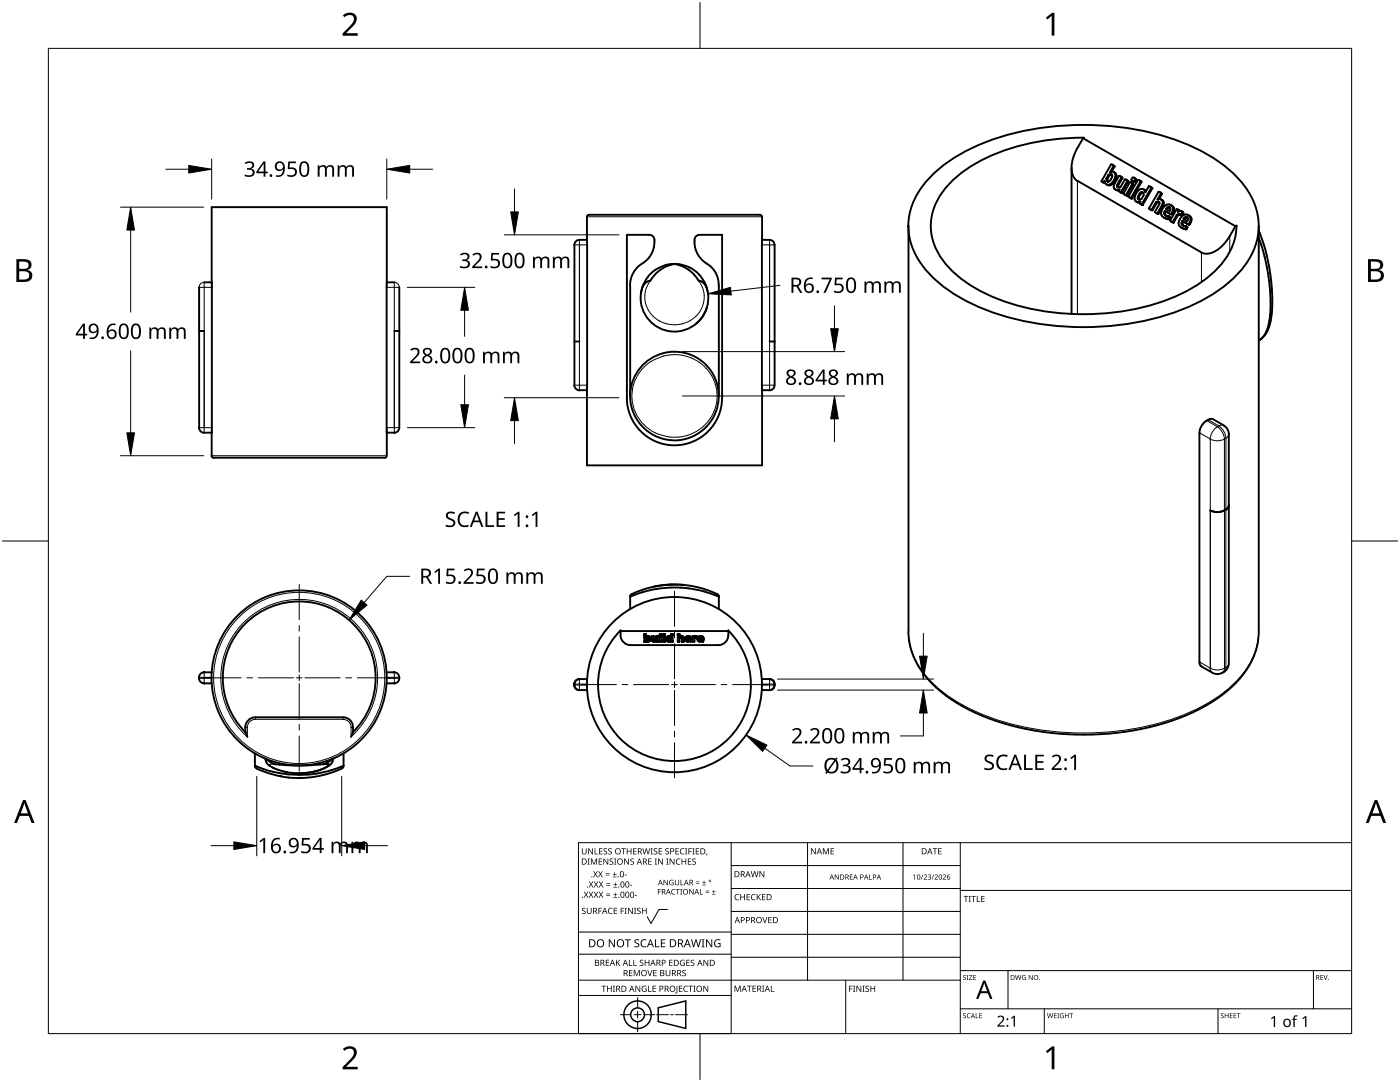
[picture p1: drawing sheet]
<svg xmlns="http://www.w3.org/2000/svg" width="279mm" height="216mm" viewBox="0 0 279 216" stroke-linecap="round" stroke-linejoin="round" font-family="sans-serif">
<g fill="none" stroke="#000" stroke-width=".38">
<path d="M186.1 34.9a37.8 37.8 0 0 1 19.6-9 56.7 56.7 0 0 1 32.4 3.4 24.4 24.4 0 0 1 11.5 9.7 12.7 12.7 0 0 1-1.9 15 31 31 0 0 1-13.8 8.5 56.5 56.5 0 0 1-39.5-1.7 24.5 24.5 0 0 1-11.5-9.6 12.6 12.6 0 0 1 1.9-15zM213.9 33.5v29.1M215 29.5a6.7 6.7 0 0 0-.8 5.7l.8 .9M215 36.1l24.8 14.3M216.2 27.6l-1.2 1.9M216.2 27.6l.1-.1a44.7 44.7 0 0 0-21.6 5.1 17.2 17.2 0 0 0-8.5 9.6 11.4 11.4 0 0 0 3 11 29.6 29.6 0 0 0 15.2 8.1 48.9 48.9 0 0 0 31.7-2.8 19.6 19.6 0 0 0 9.8-9.2 10.6 10.6 0 0 0 .9-4.3M216.2 27.6l30.4 17.5M220 36.3l.4 .2-.2-.1M220.3 36.3l.2 .2M220.4 36.1l.1 .4 .3 .3M220.8 35.6l.1 .5 .2 .1M220.8 35.6l.2 .1"/>
<path d="M221 35.7l.1 .5M221.2 34.9l.2 .1M221.2 34.9l-.4 .7M221.4 35l-.4 .7M221.7 32.9l-1.9 3.3a.31 .31 0 0 0 .4 .2 .31 .31 0 0 0 .2-.3M221.7 32.8l.5 .3M221.7 32.8v.1M221.9 34.2l-.1 .1M221.9 34.2l.4 .1M221.9 34.9l-.5 .1M221.9 34.9h.1M221.9 34.9l-.3-.1-.4 .1"/>
<path d="M221.9 34.9a1.25 1.25 0 0 1-.8 1.3M222 32.9l.2 .1M222.2 33l.2 .2M222.2 33.1h.1M222.2 33.1l.2 .1M222.2 33.1l-.7 1.2h.3M222.3 34.3a1.22 1.22 0 0 1-.1 1.8 1.08 1.08 0 0 1-1.4 .7M222.3 34.3a1.06 1.06 0 0 1 .2 1.8l-.1 .1a1.03 1.03 0 0 1-1.6 .6M222.4 33.2v.1M222.4 33.2l-.6 1.1M223.1 37.4h.1M223.3 38.1h.1"/>
<path d="M223.3 38.1l.6 .3M223.3 35.1l.3 .1 .2 .2M223.3 35.1l-.4 .8a1.63 1.63 0 0 0-.5 1.7l.6 .3 .4-.1M223.4 37.8l-.1 .2-.7-.2M223.5 38.3l.3 .2M223.6 35.2l.2 .1M223.6 38.4l.2 .1M223.8 35.3l.2 .3M223.8 35.4l.2 .1-.9 1.9-.2-.4zM223.8 35.4l.2 .1M223.9 38.4l-.1 .1M224.2 38.6l.2 .3h.3"/>
<path d="M224.4 38.8l.2 .1M224.5 35.9l.2-.1 .3 .3M224.5 35.8l-.8 1.5-.5 .1M224.6 38.9l.3 .1M224.7 38.9l.2 .1M224.8 35.9l.2 .1M224.9 39h.1M225 36l.2 .2M225 36.1l-1.3 2.2 .2 .1M225 36.1l.2 .1M225.2 36.2l-1.3 2.2M225.4 39.4l.4 .2"/>
<path d="M225.6 39.5l.2 .1M225.7 39.5l.2 .1M225.7 39.5h-.1M225.7 39.4l.2 .2M225.7 39.4l1.9-3.2 .2 .1-1.9 3.3M225.8 39.6h.1M225.8 36.4l.2 .2M225.9 39.6h.1M226 36.6l.2 .2M226 36.7l-.2-.3h-.3l-1.3 2.2M226 36.7h.1M226 36.7l-1.3 2.2 .2 .1"/>
<path d="M226 36.7l.2 .1-1.3 2.2M226.3 35.5a.38 .38 0 0 0-.4 .1 .38 .38 0 0 0 .1 .5M226.3 35.5h.1M226.3 35.5l.2 .2v.3M226.3 35.5l.4 .3v.3M226.5 36a.3 .3 0 0 1-.5 .1M226.5 36h.1M226.7 36.1a.3 .3 0 0 1-.5 .1l-.2-.1M226.7 36.1h.1M227.1 35.9l-1.9 3.3 .4 .3M227.1 35.9l.5 .3M227.1 35.9h.1"/>
<path d="M227.3 39.8h.1M227.4 36l.2 .1M227.6 36.1l.2 .2M227.6 36.2l.2 .1M227.8 36.3v.1M228.1 38.4a1.25 1.25 0 0 0-.8 1.4M228.1 38.4h-.1a1.04 1.04 0 0 0-.8 1.4h.1M228.1 38.4l.2 .6-.5 .7-.5 .1M228.2 37.8l.5 .4M228.2 37.8a1.12 1.12 0 0 0-1.5 .8 1.04 1.04 0 0 0 .1 1.6M229.6 37.2l.2 .2M229.7 37.5l-.4-.3-.7 1.2-.4-.6"/>
<path d="M229.7 37.5h.1M229.7 37.4l.3 .2M229.8 37.4l.2 .2M229.8 37.5l.2 .1M229.8 37.5l-1.9 3.2 .2 .1 1.9-3.2M230 37.6h.1M231.3 39.7l.4 .1M231.5 38.3l.4 .4M231.7 38.6l-.5-.3-1.9 3.2 .2 .3 .3 .1M231.7 38.6h.1M231.7 38.6l.2 .1M231.7 38.6l-.7 1.2 .3-.1"/>
<path d="M231.7 38.5l.2 .2M231.7 39.8a.96 .96 0 0 1 0 1.5l-.7 1.2M231.7 39.8a.91 .91 0 0 1 .2 1.6l-.7 1.2M231.9 38.7l-.6 1M231.9 38.7h.1M39.7 57.3v28M42.2 56.3v-15h35v15M42.2 56.3v30M42.2 56.3h-1.5M77.2 56.3v30M78.7 56.3h-1.5M79.7 57.3v28"/>
<path d="M114.6 48.9v28M115.6 47.9a1.03 1.03 0 0 0-1 1M115.6 47.9h1.5M117.1 47.9v29.9M117.5 42.9l-.3 .2-.1 .2v4.6M125.8 56.9v22.1M127.9 58.6a6.8 6.8 0 0 0 6.7 7.6 6.8 6.8 0 0 0 6.7-7.6M129.6 46.9a.99 .99 0 0 1 1 1M129.6 46.9h-4.5v32.5M129.8 54.6a7 7 0 0 1 4.8-1.9 7 7 0 0 0-4.8 3.3 2.51 2.51 0 0 0-1.9 2.6 7 7 0 0 1 1.9-4zM130.6 47.9a5.3 5.3 0 0 1-3 5.1 5.1 5.1 0 0 0-1.9 3.9M134.6 52.7h.1"/>
<path d="M134.6 52.7a7 7 0 0 1 4.8 3.3 2.54 2.54 0 0 1 1.9 2.6M134.6 52.7a6.7 6.7 0 0 1 6.4 4.5l.3 1.4M138.6 47.9a5.3 5.3 0 0 0 3 5.1 4.9 4.9 0 0 1 1.8 3.9l.1 22.1M139.6 46.9a1.01 1.01 0 0 0-1 1M139.6 46.9h4.5v32.5a9.5 9.5 0 0 1-9.5 9.5 9.5 9.5 0 0 1-9.5-9.5M151.7 42.9h.2l.2 .4v4.6M151.7 42.9h-34.2M152.1 47.9v30M152.1 47.9h1.5M153.6 47.9a.94 .94 0 0 1 1 1M154.6 48.9v28M181.3 45.1v81"/>
<path d="M226.8 40.2l.7 .2M227.6 40.2a.3 .3 0 0 0-.1 .4 .3 .3 0 0 0 .3 .2M227.6 40.2l-.5 .1-.3-.1M227.6 40.7l.4 .2M227.8 40.8l.3 .1M227.9 40.7l.2 .2M227.9 40.7l-.1 .1M229.5 41.8l.5 .2-.2-.1M229.8 41.8v.1M230.5 42.3l.7 .4M230.5 42.3h.1M230.5 42.2v.1"/>
<path d="M230.7 40.4l.2 .1M230.7 40.4l-.9 1.4 .2 .1 .9-1.4M230.7 42.5l.2 .1M230.9 42.5l.3 .2M231 42.5h-.1M231 42.5l.2 .1M231.2 42.6v.1M231.3 40.3l-.4 .2M231.3 40.3l.1 .5-.9 1.4M231.3 40.3l-.2-.1-.4 .2M232.3 43.4l.7 .2M232.3 43.4l.9 .3-.2-.1"/>
<path d="M232.5 42.1a.58 .58 0 0 0 .2 .9M232.5 42.1l.9 .5M232.5 42.1l.2 .1M232.7 42.2a.57 .57 0 0 0 .1 .9M232.7 42.2l.6 .3M232.7 43h.1M232.7 43l.6 .2M233 43.6h.1M233.1 43.6l.2 .1M233.1 43.6h-.1M233.3 43.2l.2 .1M233.3 43.2h.1"/>
<path d="M233.3 43.7l-.1 .1M233.3 43.2l-.2 .4M233.4 42.6l.4 .2 .2-.1M233.4 41.4h-.4l-.3 .3 .7 .4 .2-.4-.1-.3M233.4 41.4h.1M233.5 43.3l-.2 .4M233.5 41.4l-.3 .1-.3 .3M233.6 44l.4 .3M233.7 40.9a1.05 1.05 0 0 1 .3 1.8M233.7 40.9a1.03 1.03 0 0 1-.1 1.8l-.2-.1M233.7 40.9a1.4 1.4 0 0 0-1.9 1.2 .96 .96 0 0 0 .5 1.3M233.7 44.2l.2 .1"/>
<path d="M233.9 44.4h.3M234 44.3l.2 .1M234 42.7h.1M234 44.3h.1M234.8 42.9l.6-.2 .4 .3M234.8 42.9l.2 .1M234.8 42.9l-.7 1.4 .2 .1 .7-1.4M235.1 41.8l.3 .2M235.2 42l-.1 .3 .3-.2M235.2 42l.2 .1M235.2 42l-.2-.2h-.2l-1.2 2.2M235.2 42h.1"/>
<path d="M235.3 42l.2 .1M235.4 42.1h.1M235.4 42.1l.4 .1M235.5 42.1l-.1 .1M235.6 42.8l-.6 .2M235.6 42.8h.1M235.7 42.9l.2 .1M235.8 45.4l.7 .2M235.8 45.4l.9 .3M235.8 43h.1M235.8 42.2l.4 .2zM235.8 42.7l-.3 .2"/>
<path d="M235.8 42.6l.2 .2M235.9 42.4l-.1 .3M235.9 44.1a.58 .58 0 0 0 .3 1M235.9 44.1l1 .5M235.9 44.1l.2 .1M236 42.4l.2 .1M236 42.3l-.1 .1M236.1 42.5l-.3 .5M236.1 44.2a.57 .57 0 0 0 .2 .9M236.1 44.2l.7 .3M236.2 45.1h.1M236.2 45.1l.6 .1"/>
<path d="M236.5 45.6h.1M236.5 45.6l.2 .1M236.6 45.6l.2 .1M236.6 45.6h.1M236.7 45.8h.1M236.8 45.2l.2 .1M236.8 45.2h.1M236.8 45.7l-.1 .1M236.8 45.2v.1M236.8 45.3l-.2 .3M236.8 45.2l.2 .1-.2 .4M236.9 43.4h-.4l-.3 .3 .7 .4 .2-.3-.1-.3"/>
<path d="M236.9 43.4h.1M237 43.4l-.4 .1-.2 .3M237 43.4v.1M237.1 42.9l.2 .1M237.1 42.9l.2 .2M237.1 42.9a1.34 1.34 0 0 0-1.8 1.1 .99 .99 0 0 0 .5 1.4M237.3 43.1a1.13 1.13 0 0 1-.2 1.6l-.2-.1M237.3 43a1.09 1.09 0 0 1 0 1.8l-.4-.2M246.6 45.1a12.2 12.2 0 0 1-3.7 4.8 3.2 3.2 0 0 1-3.2 .5M246.8 45.1v-.1l-.2 .1M251.2 45.1v81M251.2 46a34.8 34.8 0 0 1 2.3 18.6 5.3 5.3 0 0 1-2.1 3.2"/>
<path d="M251.2 47.5a35.2 35.2 0 0 1 1.9 17.4l-.2 .8a4.1 4.1 0 0 1-1.5 2.1M40.7 66h-1M78.7 66h1M114.6 76.9a1.12 1.12 0 0 0 1 1M114.6 68.1h1M117.1 77.9v15h35v-15M117.1 77.9h-1.5M117.1 77.8v.1M139.8 63.7l-.9 .9M141.1 61.4l-.4 .9-.9 1.4M153.6 77.9h-1.5M154.6 76.9a1.01 1.01 0 0 1-1 1"/>
<path d="M154.6 68.1h-1M251.4 67.8l-.2 .1M39.7 85.3a1.09 1.09 0 0 0 1 1.1M40.7 86.3h1.5M42.2 91l.4 .4M42.2 86.3v4.6M42.2 86.3h.1M77.2 86.3v4.7l-.4 .4-34.2-.1M77.2 86.3h1.5M79.7 85.3a1.01 1.01 0 0 1-1 1.1M240.8 83.9l-1 1.1-.4 1.3v45.8l.3 .8 2.3 1.3M241.1 83.8l-.3 .1"/>
<path d="M242.1 83.6h-.5l-.5 .2M242.1 83.6l2.1 1.3M244.2 84.9a1.89 1.89 0 0 1 1 1.8M245.2 86.6v45.8a2.06 2.06 0 0 1-1 1.7M125.8 119v2.5M125.8 119a22.2 22.2 0 0 1 17.7 .1M125.8 119v.1M126.1 118.5a20 20 0 0 1 17 0M126.1 118.5l-.3 .6M131 117h-.4M136.4 116.7l-2.7-.1-2.7 .4M143.1 118.5l.4 .6"/>
<path d="M143.5 119.1h.1M143.5 119.1v2.4M244.7 101.7l-.3 .1M245.2 100.9a2.61 2.61 0 0 1-3.7 1M39.7 135.4a1.05 1.05 0 0 0 1 1M39.7 135.2v.2M40.7 136.4h.1M40.7 134.2h.1M40.7 134.2a1.05 1.05 0 0 0-1 1M40.7 134.2h1.6M42.3 136.4h-1.6M77.2 134.2h1.5"/>
<path d="M78.7 134.2a1.1 1.1 0 0 1 1 1.1 1.1 1.1 0 0 1-1 1.1M78.7 136.4h.1M78.7 134.2h.1M78.7 136.4h-1.5M114.6 136.7a1.06 1.06 0 0 0 1 1 1.03 1.03 0 0 1-1-1zM114.6 136.5v.2M114.9 135.8l.7-.3a1.05 1.05 0 0 0-1 1zM115.6 135.5h.1M115.6 137.7h1.6M115.6 137.7h.1M117.2 135.5h-1.6M123.8 125.8a15.2 15.2 0 0 0 0 21.6 15.2 15.2 0 0 0 21.6 0 15.2 15.2 0 0 0-.1-21.6"/>
<path d="M123.9 125.8v.9M128.6 128.1h.1M128.6 126.7h.1M128.6 126.7v1.4M128.6 126.5h.3M128.6 126.5v.1M128.6 126.7h.3M128.6 127.1v.1M128.6 126.5v.2M128.9 127.9v.2h-.3M128.9 127.8v.1M128.9 126.7h.1"/>
<path d="M128.9 126.5v.1M128.9 126.5v.7a.53 .53 0 0 1 .6-.1 .53 .53 0 0 1 .3 .4M128.9 126.5v.2M128.9 127.4h.1a.28 .28 0 0 1 .3-.1 .28 .28 0 0 1 .1 .4 .28 .28 0 0 1-.4 .1zM128.9 127a.54 .54 0 0 1 .7 0 .54 .54 0 0 1 .2 .5M129.5 127.4a.29 .29 0 0 1-.2 .3 .29 .29 0 0 1-.4-.1M129.8 127.5a.56 .56 0 0 1-.3 .5 .56 .56 0 0 1-.6-.1M130.1 127.1h.3M130.1 127h.1M130.1 127h.3M130.1 127.1h.1M130.1 127v.3a.53 .53 0 0 0 .2 .7 .53 .53 0 0 0 .7-.1v.1"/>
<path d="M130.4 127h.1M130.4 127.1h.1M130.4 127l.1 .3M130.5 127.3v.1a.26 .26 0 0 0 .1 .3 .26 .26 0 0 0 .3-.1M130.9 127h.4M130.9 127.1h.1M130.9 127h.1M130.9 127.1h.4M130.9 127v.7l-.3 .1-.1-.1M131 127v.1M131 128h.3M131.3 127h.1"/>
<path d="M131.3 127.1h.1M131.3 127.9h.1M131.3 127v.1M131.3 127v1M131.6 127.1h.4M131.6 126.8h.1M131.6 126.8l.1 .1M131.7 127h.1M131.7 127h-.1M131.7 127v1M131.7 126.9h.1M131.9 127h.1"/>
<path d="M131.9 126.9h-.1M132 127h.1M132 127.1h.1M132 127v1.1l-.4-.1M132 126.8l-.2-.1-.2 .1M132 126.8h.1M132 126.8l-.1 .1M132 126.8v-.2l-.2-.1-.1 .1-.1 .2M132.3 128l.4 .1M132.3 126.6h.4M132.3 126.7h.4M132.3 126.7h.1"/>
<path d="M132.4 126.5v1.5M132.7 126.7h.1M132.7 128.1h.1M132.7 128v.1M132.7 127.9h.1M132.7 126.5v1.5M133 127.6h.1M133 127.6l.1 .3 .2 .1 .7-.1M133.4 127.4v.2M133.4 127.3l.5 .1v.3a.3 .3 0 0 1-.5 .1 .3 .3 0 0 1 0-.5zM133.9 126.7h.3M133.9 126.6v.6a.56 .56 0 0 0-.9 .4"/>
<path d="M133.9 127.6l-.3 .1-.2-.1M133.9 127a.56 .56 0 0 0-.6 0 .56 .56 0 0 0-.3 .6M133.9 126.5v.1M133.9 126.5h.3M133.9 126.5v.2M133.9 128.1h.1M133.9 127.9v.2M134 127.8v.1M134.2 126.5h.1M134.2 126.5v.2M134.2 126.7h.1M134.2 127.9h.1"/>
<path d="M134.2 126.5v.1M134.2 126.5v1.5l-.3 .1M134.3 126.6v.1M135.3 126.7h.1M135.3 126.5h.3M135.3 126.5v.1M135.3 126.7h.3M135.3 126.5v1.6h.3v-.7l.2-.1M135.3 126.5v.2M135.6 126.5v.1M135.6 126.7h.1M135.6 126.5v.7a.55 .55 0 0 1 .7 0 .55 .55 0 0 1 .2 .7v.1"/>
<path d="M135.6 127a.54 .54 0 0 1 .7 0 .54 .54 0 0 1 .2 .7v.3M135.9 127.3l.2 .1v.7M135.9 127.3h-.1M136.1 128.1h.1M136.4 128l-.3 .1M136.7 127.6l.3 .4h.9M137.1 127.6a.55 .55 0 0 0 .7 .2M137.1 127.6l.7 .1M137.1 127.6h.1M137.1 127.3v.2h.5v-.2M137.1 127.3h.5M137.1 127.3h.1"/>
<path d="M137.6 127.3h.1M137.9 127.7h-.1M137.9 127.8h-.1M137.9 127.8l-.1 .2M137.9 127.8v.1M137.9 127.4a.65 .65 0 0 0-.6-.3 .65 .65 0 0 0-.6 .5M137.9 127.4a.38 .38 0 0 1-.6 .2h-.2M138 127.4a.62 .62 0 0 0-.7-.5 .62 .62 0 0 0-.6 .7M138.2 127h.3M138.2 127h.1M138.2 127.1h.1M138.3 127l-.1 1"/>
<path d="M138.5 127h.1M138.5 127.1h.1M138.5 127.1h-.3M138.5 126.9v.2M138.5 127v.2l.4-.1 .2 .1M138.5 127.1l.4-.2 .2 .3M138.9 127.3h.1M139 127.3l-.4 .1v.7l-.4-.1M139 127.1v.2M139 127h.1M139 127.1h.1M139.2 127.6l.3 .4h.8"/>
<path d="M139.2 127.4v.2M139.2 127.4h.1M139.6 127.6l.6 .1M139.6 127.3h.1M139.6 127.3h.4M140 127.3h.1M140 127.3h-.4M140 127.3l.1 .2h-.5v-.2M140.3 127.7h-.1M140.3 127.8h-.1M140.3 127.7h.1M140.3 127.8h.1"/>
<path d="M140.3 127.6h-.7l.1 .3 .5-.1M140.3 128h.1M140.3 127.7v.1M140.3 127.8v.2M140.3 127.7l.1 .2M140.4 127.7v.1M140.4 127.6h-.1M140.4 127.6h.1M140.4 127.4a.65 .65 0 0 0-.7-.3 .65 .65 0 0 0-.5 .5M140.4 127.4v.1M140.4 127.5v.1M140.4 127.4a.63 .63 0 0 0-.6-.5 .63 .63 0 0 0-.6 .5"/>
<path d="M145.4 125.9h-21.5M145.4 125.8a2.55 2.55 0 0 1-1 2.7l-1 .2h-17.5a2.07 2.07 0 0 1-2.1-2M152.1 135.5h1.5a.95 .95 0 0 1 1 1M154.6 136.5v.1a1.02 1.02 0 0 1-1 1.1h-1.5M154.6 136.5v.2M181.3 126.1l.1 1.5M241.9 134.2a2 2 0 0 0 2 0M244.2 134.1l-.2 .1M251.1 127.6a17.5 17.5 0 0 1-8.1 11.7l-3.2 2-3.6 1.6-3.9 1.4-4.2 1.1-4.4 .7-4.5 .4-5 .1-4.5-.4-4.4-.6-4.3-1-3.9-1.4-3.7-1.6-3.3-1.9-2.8-2.1-2.3-2.3-1.8-2.5a13.7 13.7 0 0 1-1.8-5.2M251.2 126.1l-.1 1.5M48.9 146.1a15.3 15.3 0 0 1 0-21.6 15.3 15.3 0 0 1 21.6 0 15.3 15.3 0 0 1-.1 21.6M49 146.1l.4 .9"/>
<path d="M49.4 147h.1M50.9 150.3v2.5M50.9 143.1a2.21 2.21 0 0 0-1.9 3M51 143.1h17.5a1.97 1.97 0 0 1 1.9 2.1l.1 .9M51.2 153.4a20 20 0 0 0 17 0M53 151.4a2.3 2.3 0 0 0 1.8 1.9 12.7 12.7 0 0 0 5.6 1M53 151.4a4.4 4.4 0 0 0 3.6 1.2l4.2 .1 3.7-.2M55.7 154.8l.5 .1M60.3 155.2h-.7M60.4 154.3h-.8M64.5 152.5l1.1 .1a6 6 0 0 1-4 1.6l-1.2 .1M64.5 152.5l.8-.3 1.1-.8a2.17 2.17 0 0 1-1.8 1.9l-2 .7-2.2 .3"/>
<path d="M68.6 152.8l-.4 .5M68.6 152.8a22.4 22.4 0 0 1-8.9 1.8l-2.2-.1a21.5 21.5 0 0 1-6.6-1.7l.3 .5M68.6 150.3v2.5M70.1 147h.1M70.5 146.1l-.4 .9M70.5 146.1h.1"/>
<circle cx="134.6" cy="79" r="8.8"/>
<circle cx="59.7" cy="135.3" r="17.5"/>
<circle cx="134.6" cy="136.6" r="17.5"/>
</g>
<g fill="none" stroke="#000" stroke-width=".2">
<path d="M215 36.1v26.6M222.3 36l.2 .1M39.7 57.3h2.6M39.7 57.3v8.7M39.7 57.3h.1M40.7 56.3a1.04 1.04 0 0 0-1 1.1M40.7 56.3v30M77.2 57.3h2.5M78.7 56.3a.97 .97 0 0 1 1 1.1M78.7 56.3v30M79.7 57.3h.1M114.6 48.9h2.6"/>
<path d="M115.6 47.9v30M115.6 48.9h.1M117.1 43.3h35M129.8 56a5.6 5.6 0 0 0-.2 6.3 5.6 5.6 0 0 0 5.8 2.5 5.5 5.5 0 0 0 4-8.8M152.1 48.9h2.5M153.6 48.9h.1M153.6 47.9v30M233.8 42.6l.2 .1M237.3 44.6l.2 .1M239.8 50.4v5.9M245.4 47.1v3.1M78.7 66h.1"/>
<path d="M114.6 76.9h2.6M114.6 76.9h.1M128.7 73.1a8.5 8.5 0 0 1 9.9-1.4 8.5 8.5 0 0 1 4.3 9 8.5 8.5 0 0 1-9.5 6.4 8.5 8.5 0 0 1-7.2-9 8.3 8.3 0 0 1 2.5-5zM152.1 76.9h2.5M153.6 68.1h.1M154.6 68.1v8.8M154.6 76.9h.1M39.7 85.3h2.6M40.7 85.3h.1M42.2 90.9h35M78.7 85.3h.1M79.7 85.3h-2.5"/>
<path d="M239.4 86.3l2.1 1.3M240.8 83.9l2.2 1.2M241.1 83.8l2.1 1.2M241.5 87.6a3.1 3.1 0 0 0 2.8 0M241.5 87.6v45.7l-2.1-1.2M243 85.2a3.3 3.3 0 0 1 1.3 2.4M243 85.2a3.1 3.1 0 0 0-1.5 2.4M243.2 85l-.2 .2M243.2 85a3.1 3.1 0 0 1 1.4 2.5M244.2 84.9a.9 .9 0 0 0-1 .1M244.6 87.5l-.3 .1M244.7 87.4v45.8l-.3 .1v-45.7"/>
<path d="M245.2 86.7l-.1 .4-.5 .4M241.5 101.9h.1M39.7 135.4h2.5M40.7 134.2v2.2M42.2 135.2h-2.5M77.2 135.2h2.5M78.7 134.2v2.2M79.7 135.4h-2.5M114.6 136.5h1M115.6 136.5v.2M115.6 136.5h1.5M115.6 135.5v1"/>
<path d="M115.6 136.7h1.5M115.6 136.7v1M115.6 136.7h-1M138 127.4v.1M152.1 136.7h1.5M152.1 136.5h1.5M153.6 136.5v.2M153.6 136.7h1M153.6 136.7v1M153.6 135.5v1M154.6 136.5h-1M241.5 133.4a3.1 3.1 0 0 0 2.8 0v.5l-.4 .3"/>
<path d="M241.5 133.4l.1 .5 .3 .3M241.5 133.4h.1M245.2 132.4l-.1 .4a.88 .88 0 0 0-.6 .9l-.3 .4M251.1 127.6a16.4 16.4 0 0 1-7 10.6 43.8 43.8 0 0 1-22.7 7.8 54 54 0 0 1-28-4.7 23.4 23.4 0 0 1-10.6-9.4l-1.1-2.8-.3-1.5M49.4 147a15.7 15.7 0 0 1-1-22.6 15.7 15.7 0 0 1 22.6 0 15.7 15.7 0 0 1-.9 22.6M49.4 145.1v1.9M49.4 145.1h-.4M50.9 143.6a1.56 1.56 0 0 0-1.5 1.6M51 143.1v.4h17.5M53 151.4v.1M54.5 153.2h.1M54.5 153.2a11.8 11.8 0 0 0 5 1.1"/>
<path d="M54.9 152.5l-1.1 .1 .7 .6M68.5 143.6a1.57 1.57 0 0 1 1.6 1.6M68.5 143.1v.4M70.1 145.1v1.9M70.1 145.1h.4"/>
<circle cx="59.7" cy="135.3" r="17.1"/>
</g>
<path d="M9.7 9.7h260v196.5h-260z" fill="none" stroke="#000" stroke-width=".2"/>
<path d="M139.7 .5v9.2M.5 108h9.2M269.7 108h9.2M139.7 206.2v9.2" fill="none" stroke="#000" stroke-width=".2"/>
<g fill="#000">
<path d="M68.4 3.1a1.64 1.64 0 0 1 2.8 .4 2.52 2.52 0 0 1-1.2 2.2l-.9 .9h2.3v.5h-3v-.4l1.2-1.2a1.95 1.95 0 0 0 .9-2.2 1.23 1.23 0 0 0-1.8 .1zM208.7 3.5l1.3-.9h.4v4.5h-.5v-4l-.9 .8zM68.4 209.3a1.64 1.64 0 0 1 2.8 .4 2.52 2.52 0 0 1-1.2 2.2l-.9 1h2.3v.5h-3v-.5l1.2-1.2a1.95 1.95 0 0 0 .9-2.1 1.23 1.23 0 0 0-1.8 .1zM208.7 209.8l1.3-1h.4v4.6h-.5v-4l-.9 .7z"/>
<path d="M3.3 51.7h1.3a1.28 1.28 0 0 1 1.7 1.3 1.04 1.04 0 0 1-.9 .9 1.23 1.23 0 0 1 1 1.5 1.23 1.23 0 0 1-1.5 .9h-1.6zM3.8 54.1v1.7h1a.86 .86 0 0 0 1-.9 .86 .86 0 0 0-1.1-.8zM3.8 52.2v1.4h.9a.78 .78 0 0 0 1-.7 .78 .78 0 0 0-1.1-.7z"/>
<path d="M273 51.7h1.3a1.28 1.28 0 0 1 1.7 1.3 1.04 1.04 0 0 1-.8 .9 1.23 1.23 0 0 1 1 1.5 1.23 1.23 0 0 1-1.6 .9h-1.6zM273.6 54.1v1.7h.9a.86 .86 0 0 0 1.1-.9 .86 .86 0 0 0-1.1-.8zM273.6 52.2v1.4h.8a.78 .78 0 0 0 1-.7 .78 .78 0 0 0-1.1-.7z"/>
<path d="M4.6 159.6h.5l1.8 4.6h-.6l-.6-1.4h-1.8l-.5 1.4h-.6zM4.8 160.2l-.7 2.1h1.5z"/>
<path d="M274.3 159.6h.6l1.7 4.6h-.6l-.5-1.4h-1.8l-.6 1.4h-.5zM274.6 160.2l-.7 2.1h1.4z"/>
</g>
<g fill="none" stroke="#000" stroke-width=".2">
<path d="M145.9 168.1v38.1h-30.5v-38.1h154.3M145.9 172.7h45.7M145.9 177.3h45.7M161.2 168.1v27.5M180.2 168.1v27.5M191.6 168.1v38.1M191.6 177.7h78.1M115.4 198.6h30.5M115.4 195.6h76.2M115.4 190.4h30.5M115.4 186h30.5M127.3 199v2.1"/>
<path d="M133.2 181.5h-1.7l-1.6 2.8-.7-1.4M145.9 181.9h45.7M145.9 186.4h45.7M145.9 191h45.7M168.8 195.6v10.6M191.6 193.7h78.1M201.2 193.7v7.6M262.1 193.7v7.6M123.8 202.5h2.1M126.6 202.5h1.3M127.3 201.8v1.4M127.3 203.8v2.1"/>
<path d="M128.6 202.5h2.1M131 202.5h2.4M133.8 202.5h.6M134.8 202.5h2.4M191.6 201.3h78.1M208.4 201.3v4.9M243.1 201.3v4.9"/>
</g>
<g fill="#000">
<path d="M116.1 169.3h.2v.8a.32 .32 0 0 0 .3 .3 .32 .32 0 0 0 .3-.3v-.8h.2v.8a.47 .47 0 0 1-.5 .4 .47 .47 0 0 1-.5-.5zM116.5 177.9h.2l.3 .5 .3-.5h.1l-.4 .6 .4 .6h-.1l-.3-.5-.4 .5h-.1l.4-.6zM117.3 171.3h.4l-.1 .1v1l.1 .1h-.4l.1-.1v-1zM117.4 169.3h.2l.6 1v-1h.1v1.2h-.1l-.7-1v1h-.1zM117.5 177.9h.2l.3 .5 .3-.5h.1l-.4 .6 .4 .6h-.1l-.4-.5-.3 .5h-.1l.4-.6zM117.5 175.9h.2l.3 .5 .3-.5h.1l-.4 .6 .5 .6h-.2l-.3-.5-.4 .5h-.1l.4-.6zM117.9 171.3h.3l.3 1 .4-1h.3v1.2h-.2v-1l-.4 1h-.1l-.4-1v1h-.2zM118.7 169.3h.1v1h.6v.2h-.7zM118.4 173.8h.1l.3 .5 .3-.5h.2l-.4 .6 .4 .7h-.1l-.4-.6-.3 .6h-.1l.4-.7zM118.5 177.9h.2l.2 .5 .3-.5h.2l-.4 .6 .4 .6h-.1l-.4-.5-.3 .5h-.1l.4-.6zM118.5 175.9h.2l.3 .5 .3-.5h.1l-.4 .6 .4 .6h-.1l-.3-.5-.4 .5h-.1l.4-.6zM119.5 171.3h.7v.1h-.6v.4h.5v.2h-.5v.4h.6v.1h-.7z"/>
<path d="M119.6 169.3h.6v.1h-.5v.4h.5v.1h-.5v.4h.5v.2h-.6zM119.4 173.8h.1l.3 .5 .3-.5h.2l-.4 .6 .4 .7h-.1l-.4-.6-.3 .6h-.2l.5-.7zM119.5 177.9h.1l.3 .5 .3-.5h.2l-.4 .6 .4 .6h-.1l-.4-.5-.3 .5h-.1l.4-.6zM119.5 175.9h.2l.3 .5 .3-.5h.1l-.4 .6 .4 .6h-.1l-.4-.5-.3 .5h-.1l.4-.6zM120.9 174.6h.8v.1h-.8zM120.9 174.2h.8v.1h-.8zM121 178.7h.8v.1h-.8zM121 178.3h.8v.1h-.8zM121 176.6h.8v.1h-.8zM121 176.3h.8v.1h-.8zM120.5 169.4l.4-.1h.3l-.1 .1a.25 .25 0 0 0-.4-.1 .25 .25 0 0 0 0 .4l.4 .3 .1 .2-.3 .3-.5-.1v-.1h.2a.27 .27 0 0 0 .4-.1 .27 .27 0 0 0-.3-.3l-.2-.2zM120.4 171.3h.2l.7 1-.1-1h.2v1.2h-.2l-.6-1v1h-.2z"/>
<path d="M121.4 169.4l.5-.1h.2v.1a.25 .25 0 0 0-.4-.1 .25 .25 0 0 0 0 .4l.4 .3v.2l-.2 .3-.5-.1v-.1h.1a.27 .27 0 0 0 .5-.1 .27 .27 0 0 0-.4-.3l-.2-.2zM122.3 174.9h.8v.2h-.8zM122.4 179h.8v.1h-.8zM122.4 177h.8v.1h-.8zM121.7 171.4l.4-.1 .3 .1-.1 .1a.25 .25 0 0 0-.4-.1 .25 .25 0 0 0 0 .4 .42 .42 0 0 1 .5 .5 .42 .42 0 0 1-.7 .2l-.1-.2 .2 .1a.27 .27 0 0 0 .5-.2 .27 .27 0 0 0-.4-.3l-.2-.2zM122.6 174h.1v.4h.4v.1h-.4v.4h-.1v-.4h-.3v-.1h.3zM122.7 178.1h.1v.4h.4v.1h-.4v.3h-.1v-.3h-.3v-.1h.3zM122.7 176.1h.2v.3h.3v.2h-.3v.3h-.2v-.3h-.3v-.2h.3zM122.6 171.3h.4l-.1 .1v1l.1 .1h-.4l.1-.1v-1zM124 169.3h.9v.1h-.4v1.1h-.1v-1.1h-.4zM124.7 174.5h.4v.2h-.4zM124.6 171.3h.1l.7 1v-1h.1v1.2h-.2l-.6-1v1h-.1z"/>
<path d="M125.7 176.6h.5v.1h-.5zM125.1 169.3h.1v.5h.7v-.5h.1v1.2h-.1v-.6h-.7v.6h-.1zM125.8 171.4l.5-.1 .2 .1v.1a.25 .25 0 0 0-.4-.1 .25 .25 0 0 0 0 .4 .42 .42 0 0 1 .4 .5 .42 .42 0 0 1-.7 .2v-.2l.1 .1a.27 .27 0 0 0 .5-.2 .27 .27 0 0 0-.4-.3l-.2-.2zM126.7 178.6h.4v.2h-.4zM126.4 169.3h.6v.1h-.5v.4h.5v.1h-.5v.4h.5v.2h-.6zM128.2 169.3h.2l.2 1 .3-1h.2l.2 1 .3-1h.1l-.3 1.2h-.1l-.3-1.1-.3 1.1h-.2zM129.4 171.3h.7v.1h-.6v.4h.5v.2h-.5v.4h.6v.1h-.7zM129.8 169.3h.5l-.2 .1v1l.2 .1h-.5l.2-.1v-1zM130.7 171.3h.4l-.1 .1v1l.1 .1h-.4l.1-.1v-1zM130.5 169.4l.4-.1h.3l-.1 .1a.25 .25 0 0 0-.4-.1 .25 .25 0 0 0 0 .4l.4 .3 .1 .2-.2 .3-.6-.1v-.1h.2a.27 .27 0 0 0 .4-.1 .27 .27 0 0 0-.3-.3l-.2-.2zM131.3 177.4h.6v.1h-.5v.4h.5v.1h-.5v.5h-.1zM131.4 169.3h.7v.1h-.5v.4h.5v.1h-.5v.4h.5v.2h-.7z"/>
<path d="M131.3 171.3h.2l.7 1v-1h.1v1.2h-.2l-.6-1v1h-.2zM132.4 175.6h.2l.6 .9v-.9h.1v1h-.2l-.6-.9v.9h-.1zM133 171.3h.4l-.1 .1v1l.1 .1h-.4l.1-.1v-1zM132.8 169.4l.4-.1h.3l-.1 .1a.25 .25 0 0 0-.3-.1 .25 .25 0 0 0 0 .4l.4 .3v.2l-.2 .3-.5-.1v-.1h.1a.27 .27 0 0 0 .5-.1 .27 .27 0 0 0-.4-.3l-.2-.2zM133.7 175.7l.5-.2 .2 .1v.1a.45 .45 0 0 0-.7 .4 .45 .45 0 0 0 .6 .4v-.3h-.2v-.1h.3v.5a.6 .6 0 0 1-.8-.1 .6 .6 0 0 1 .1-.8zM134.1 177.5l.4-.1h.3l-.1 .2a.44 .44 0 0 0-.6 .4 .44 .44 0 0 0 .6 .3 .52 .52 0 0 1-.7 0 .52 .52 0 0 1 .1-.8zM133.6 171.3h.2l.7 1v-1h.1v1.2h-.2l-.6-1v1h-.2zM134.9 177.4h.8v.1h-.4v1h-.1v-1h-.3zM135 171.5l.5-.2 .3 .1-.1 .1a.49 .49 0 0 0-.7 .4 .49 .49 0 0 0 .7 .5 .52 .52 0 0 1-.6 0 .52 .52 0 0 1-.2-.6zM134.8 169.3h.7v.1h-.6v.4h.5v.1h-.5v.4h.6v.2h-.7zM134.7 175.6h.1v.7a.28 .28 0 0 0 .3 .2 .28 .28 0 0 0 .3-.2v-.7h.1v.7a.42 .42 0 0 1-.4 .4 .42 .42 0 0 1-.4-.4zM135.8 175.6h.2v.9h.4v.1h-.6z"/>
<path d="M135.8 177.4h.3l-.1 .1v.9l.1 .1h-.3l.1-.1v-.9zM135.8 169.4l.4-.1h.4l-.1 .1h-.2a.49 .49 0 0 0-.4 .6 .49 .49 0 0 0 .7 .3 .52 .52 0 0 1-.7 .1 .52 .52 0 0 1-.2-.6zM136 171.3h.2v.5h.6v-.5h.1v1.2h-.1v-.5h-.6v.5h-.2zM136.7 169.3h.5l-.2 .1v1l.2 .1h-.5l.2-.1v-1zM137.4 169.3h.7v.1h-.6v.4h.5v.2h-.5v.5h-.1zM137.3 171.3h.7v.1h-.6v.4h.5v.2h-.5v.4h.6v.1h-.7zM137.6 177.4h.1l.6 .9v-.9h.1v1.1h-.1l-.6-.9v.9h-.1zM138.2 169.3h.4l-.1 .1v1l.1 .1h-.4l.1-.1v-1zM138.9 176.2h.7v.1h-.7zM138.9 175.9h.7v.1h-.7zM138.2 171.4l.4-.1 .3 .1-.1 .1a.25 .25 0 0 0-.4-.1 .25 .25 0 0 0 0 .4 .42 .42 0 0 1 .5 .5 .42 .42 0 0 1-.7 .2l-.1-.2 .2 .1a.27 .27 0 0 0 .5-.2 .27 .27 0 0 0-.4-.3l-.2-.2zM138.9 169.3h.6v.1h-.5v.4h.5v.1h-.5v.4h.5v.2h-.6z"/>
<path d="M139.7 177.4h.1v1h.5v.1h-.6zM140.1 176.5h.8v.1h-.8zM140.5 175.7h.1v.3h.3v.2h-.3v.3h-.1v-.3h-.4v-.2h.4zM140.8 178h.7v.2h-.7zM140.8 177.7h.7v.1h-.7zM141 170.3h.2l-.3 .4zM142.1 178.4h.7v.1h-.7zM142.4 177.6h.1v.3h.3v.1h-.3v.3h-.1v-.3h-.3v-.1h.3zM146.8 178.6l.4-.2 .3 .1v.1a.49 .49 0 0 0-.7 .4 .49 .49 0 0 0 .7 .5 .52 .52 0 0 1-.7 0 .52 .52 0 0 1-.2-.6zM147.7 178.4h.2v.5h.6v-.5h.2v1.2h-.2v-.5h-.6v.5h-.2zM149 178.4h.7v.1h-.5v.4h.4v.2h-.4v.4h.5v.1h-.7zM150 178.6l.5-.2 .3 .1-.1 .1a.49 .49 0 0 0-.7 .4 .49 .49 0 0 0 .8 .5 .52 .52 0 0 1-.7 0 .52 .52 0 0 1-.2-.6z"/>
<path d="M149.8 173.8h.2l.3 1.1 .2-1.1h.2l.3 1.1 .2-1.1h.2l-.3 1.2h-.2l-.3-1-.3 1h-.1zM151 178.4h.2v.6l.5-.6h.2l-.5 .5 .5 .7h-.2l-.4-.6-.1 .6h-.2zM151.6 173.8h.1l.7 1v-1h.1v1.2h-.1l-.7-1v1h-.1zM152.1 178.4h.7v.1h-.6v.4h.5v.2h-.5v.4h.6v.1h-.7zM161.8 169.3h.2l.7 1v-1h.1v1.2h-.2l-.6-1v1h-.2zM164.2 169.3h.2l.4 .9 .4-.9h.2v1.2h-.1v-1.1l-.4 1.1h-.1l-.4-1.1v1.1h-.2zM165.8 169.3h.6v.1h-.5v.4h.5v.1h-.5v.4h.5v.2h-.6zM166.6 174.5h.1l.6 .8v-.8h.1v1h-.2l-.5-.8v.8h-.1zM169.6 174.5h.6v.1h-.5v.3h.5v.1h-.5v.4h.5v.1h-.6zM173.5 174.5h.1v.9h.4v.1h-.5zM182.2 174.7l.4-.2v1h-.1v-.9l-.2 .2zM184.1 174.5h.2l-.4 1h-.1z"/>
<path d="M184.4 174.6a.37 .37 0 0 1 .5 0 .37 .37 0 0 1-.2 .6l-.2 .2h.5v.1h-.7l.3-.4a.27 .27 0 0 0 .3-.3 .27 .27 0 0 0-.4-.2zM185.2 174.6h.5l.1 .2-.2 .2a.32 .32 0 0 1 .2 .4 .32 .32 0 0 1-.5 .1l-.1-.1a.26 .26 0 0 0 .3 .1 .26 .26 0 0 0 .1-.4l-.3-.2a.23 .23 0 0 0 .3 0 .23 .23 0 0 0-.1-.4 .23 .23 0 0 0-.3 .2zM186.3 174.5h.1l-.4 1h-.1zM186.1 169.3h.9v.1h-.3v1.1h-.2v-1.1h-.4zM186.5 174.6a.37 .37 0 0 1 .6 0 .37 .37 0 0 1-.2 .6l-.2 .2h.5v.1h-.7l.3-.4a.27 .27 0 0 0 .2-.3 .27 .27 0 0 0-.3-.2zM187.2 169.3h.7v.1h-.5v.4h.5v.1h-.5v.4h.5v.2h-.7zM188.2 174.6a.37 .37 0 0 1 .5 0 .37 .37 0 0 1-.2 .6l-.2 .2h.5v.1h-.7l.3-.4a.27 .27 0 0 0 .3-.3 .27 .27 0 0 0-.4-.2zM192.3 178.8h.9v.1h-.3v1.1h-.2v-1.1h-.4zM193.3 178.8h.5l-.2 .1v1l.2 .1h-.5l.2-.1v-1zM193.8 178.8h1v.1h-.4v1.1h-.2v-1.1h-.4zM194.9 178.8h.2v1.1h.5v.1h-.7zM195.8 178.8h.7v.1h-.5v.4h.5v.1h-.5v.5h.5v.1h-.7z"/>
<path d="M116.2 181.3l.4-.2 .3 .1-.1 .1a.25 .25 0 0 0-.4-.1 .25 .25 0 0 0 0 .4l.4 .2 .1 .3-.3 .3-.5-.1v-.1h.2a.27 .27 0 0 0 .4-.1 .27 .27 0 0 0-.3-.3l-.2-.2zM117.1 181.1h.2v.8a.32 .32 0 0 0 .3 .3 .32 .32 0 0 0 .3-.3v-.8h.2v.8a.47 .47 0 0 1-.5 .5 .47 .47 0 0 1-.5-.5zM119.4 181.1h.7v.2h-.5v.4h.5v.1h-.5v.6h-.2zM120 196.7h1v.1h-.4v1.1h-.2v-1.1h-.4zM120.9 191.5h.7v.1h-.5v.4h.4v.2h-.4v.4h.5v.1h-.7zM121.5 181.3l.4-.2 .4 .1-.1 .1a.49 .49 0 0 0-.7 .5 .49 .49 0 0 0 .7 .4 .52 .52 0 0 1-.6 .1 .52 .52 0 0 1-.3-.6zM121.1 196.7h.2v.5h.6v-.5h.2v1.2h-.2v-.6h-.6v.6h-.2zM121.5 187.4h.2l.9 1.3v-1.3h.1v1.6h-.2l-.8-1.3v1.3h-.2zM122.3 196.7h.4l-.1 .1v1l.1 .1h-.4l.2-.1v-1zM122.5 181.1h.7v.2h-.6v.4h.5v.1h-.5v.4h.6v.2h-.7zM122.9 191.5h.2v.6l.5-.6h.2l-.5 .5 .5 .7h-.2l-.4-.6-.1 .6h-.2zM123.9 181.1h.6v.2h-.5v.4h.5v.1h-.5v.6h-.1z"/>
<path d="M124.7 181.1h.4l-.2 .2v.9l.2 .2h-.4l.1-.2v-.9zM124.7 187.4h1.2v.2h-.5v1.4h-.2v-1.4h-.5zM125.5 191.5h.2v1.1h.5v.1h-.7zM125.5 193.6h.7v.1h-.5v.4h.5v.1h-.5v.4h.5v.2h-.7zM125.3 181.1h.2l.7 1.1-.1-1.1h.2v1.3h-.2l-.6-1v1h-.2zM126.4 191.5h.2v1.1h.5v.1h-.7zM126.5 181.1h.5l-.2 .2v.9l.2 .2h-.5l.2-.2v-.9zM126.5 193.6h.2l.4 1 .4-1h.2v1.2h-.2v-1.1l-.4 1.1h-.1l-.4-1.1v1.1h-.1zM126.7 187.6l.3-.2 .6 .1-.2 .1a.33 .33 0 0 0-.6 .2 .33 .33 0 0 0 .4 .4 .47 .47 0 0 1 .4 .6 .47 .47 0 0 1-.7 .2h-.3v-.2h.2a.35 .35 0 0 0 .6-.2 .35 .35 0 0 0-.5-.4l-.3-.2zM126.8 196.7h.2l.6 1v-1h.2v1.2h-.2l-.7-1 .1 1h-.2zM127.2 181.3l.4-.2 .3 .1-.1 .1a.25 .25 0 0 0-.4-.1 .25 .25 0 0 0 0 .4l.4 .2 .1 .3-.3 .3-.5-.1v-.1h.2a.27 .27 0 0 0 .4-.1 .27 .27 0 0 0-.3-.3l-.2-.2zM127.7 191.6l.5-.1 .2 .1v.1a.25 .25 0 0 0-.4-.1 .25 .25 0 0 0 0 .4l.4 .2v.3l-.2 .2h-.5v-.2l.1 .1a.27 .27 0 0 0 .5-.2 .27 .27 0 0 0-.4-.3l-.2-.2z"/>
<path d="M128 187.6l.6-.2 .4 .1v.2a.64 .64 0 0 0-1 .5 .64 .64 0 0 0 1 .6v.2a.83 .83 0 0 1-1.1-.3 .83 .83 0 0 1 .1-1.1zM128.2 196.8l.6-.1 .2 .1v.1a.5 .5 0 0 0-.8 .4 .5 .5 0 0 0 .7 .5v-.4h-.3v-.1h.4v.6a.66 .66 0 0 1-.8-.2 .66 .66 0 0 1 0-.9zM128.1 181.1h.2v.6h.6v-.6h.2v1.3h-.2v-.6h-.6v.6h-.2zM129.2 193.6h.1l.4 1 .3-1h.2l-.4 1.2h-.2zM129.3 196.7h.2v1.1h.5v.1h-.7zM128.7 191.5h.1v.5h.6v-.5h.2v1.2h-.2v-.5h-.6v.5h-.1zM130.7 187.4h.2v1.4h.7v.2h-.9zM130.2 196.7h.7v.1h-.5v.4h.5v.1h-.5v.5h.5v.1h-.7zM130.4 193.6h.6v.1h-.5v.4h.5v.1h-.5v.4h.5v.2h-.6zM131.9 187.4h.9v.2h-.7v.5h.6v.2h-.6v.5h.7v.2h-.9zM132.8 193.6h.2v.7a.32 .32 0 0 0 .3 .4 .32 .32 0 0 0 .3-.4v-.7h.2v.7a.47 .47 0 0 1-.5 .5 .47 .47 0 0 1-.5-.5zM133.5 191.5h.7v.1h-.5v.4h.5v.2h-.5v.4h.5v.1h-.7z"/>
<path d="M135 196.7h.2v1.3l-.1 .2h-.3l-.1-.1 .3-.2zM135.5 196.7h.7v.1h-.5v.4h.4v.1h-.4v.5h.5v.1h-.7zM135.8 191.7l.5-.2 .4 .1-.1 .1a.5 .5 0 0 0-.8 .4 .5 .5 0 0 0 .7 .5v-.4h-.2v-.1h.4v.6a.66 .66 0 0 1-.9-.1 .66 .66 0 0 1 0-.9zM136.2 193.7l.4-.2 .3 .1-.1 .1a.25 .25 0 0 0-.4-.1 .25 .25 0 0 0 0 .4 .42 .42 0 0 1 .5 .6 .42 .42 0 0 1-.7 .2l-.1-.2h.2a.27 .27 0 0 0 .5-.1 .27 .27 0 0 0-.4-.3l-.2-.2zM136.5 196.8l.5-.1 .3 .1-.1 .1a.49 .49 0 0 0-.7 .4 .49 .49 0 0 0 .8 .4 .52 .52 0 0 1-.7 .1 .52 .52 0 0 1-.2-.6zM137 191.5h.7v.1h-.6v.4h.5v.2h-.5v.4h.6v.1h-.7zM137.4 196.7h.9v.1h-.4v1.1h-.1v-1.1h-.4zM137.9 191.6l.4-.1 .3 .1-.1 .1a.25 .25 0 0 0-.4-.1 .25 .25 0 0 0 0 .4l.4 .2 .1 .3-.2 .2h-.6v-.2l.2 .1a.27 .27 0 0 0 .5-.2 .27 .27 0 0 0-.4-.3l-.2-.2zM138.4 196.7h.4l-.1 .1v1l.1 .1h-.4l.1-.1v-1zM137.9 187.4h.2l.3 1.4 .4-1.4h.2l.4 1.4 .3-1.4h.2l-.4 1.6h-.2l-.4-1.3-.4 1.3h-.2zM140 187.4h.6l-.2 .2v1.3l.2 .1h-.6l.2-.1v-1.3zM140.4 196.7h.1l.7 1v-1h.1v1.2h-.1l-.7-1v1h-.1z"/>
<path d="M140.4 191.5h.2l.6 1v-1h.1v1.2h-.1l-.7-1v1h-.1zM140.9 187.4h.2l.9 1.3v-1.3h.2v1.6h-.3l-.8-1.3v1.3h-.2zM142.7 187.6l.7-.2 .4 .1-.1 .2a.65 .65 0 0 0-1 .5 .65 .65 0 0 0 .9 .6v-.4h-.3v-.2h.5v.7a.86 .86 0 0 1-1.1-.1 .86 .86 0 0 1 0-1.2zM146.6 196.7h.2l.4 1 .4-1h.2v1.2h-.1v-1.1l-.4 1.1h-.2l-.4-1.1v1.1h-.1zM149.1 196.7h.9v.1h-.4v1.1h-.1v-1.1h-.4zM150.2 196.7h.7v.1h-.6v.4h.5v.1h-.5v.5h.6v.1h-.7zM152.1 183h.2l.3 1 .4-1h.2l-.5 1.2h-.1zM152.1 196.7h.4l-.1 .1v1l.1 .1h-.4l.1-.1v-1zM153.8 196.7h.2v1.1h.5v.1h-.7zM153.3 183h.7v.1h-.5v.4h.5v.1h-.5v.5h.5v.1h-.7zM169.5 196.7h.6v.1h-.5v.5h.5v.1h-.5v.5h-.1zM170.2 196.7h.5l-.2 .1v1l.2 .1h-.5l.2-.1v-1z"/>
<path d="M170.9 196.7h.2l.6 1v-1h.2v1.2h-.2l-.6-1v1h-.2zM172.1 196.7h.5l-.2 .1v1l.2 .1h-.5l.2-.1v-1zM172.8 196.8l.4-.1h.2v.2a.25 .25 0 0 0-.4-.1 .25 .25 0 0 0 0 .4l.4 .2 .1 .3-.3 .2h-.5v-.2l.2 .1a.27 .27 0 0 0 .4-.2 .27 .27 0 0 0-.3-.3l-.3-.2zM173.7 196.7h.2v.5h.6v-.5h.2v1.2h-.2v-.6h-.6v.6h-.2zM192.2 194.7l.4-.1h.2l-.1 .1a.24 .24 0 0 0-.3 0 .24 .24 0 0 0-.1 .3 .24 .24 0 0 0 .4 .1l.1 .1-.1 .3h-.4l-.1-.1a.24 .24 0 0 0 .3 .1 .24 .24 0 0 0 .1-.3l-.4-.3zM192.9 194.6h.4l-.1 .1v.7l.1 .1h-.4l.1-.1v-.7zM193.4 194.6h.6l-.5 .8h.6v.1h-.7l.5-.8h-.5zM194.2 194.6h.6v.1h-.4v.3h.4v.1h-.4v.3h.4v.1h-.6zM202.6 194.6h.1l.2 .8 .2-.8h.2l.2 .8 .2-.8h.1l-.2 .9h-.2l-.2-.8-.2 .8h-.2zM204.1 194.7l.3-.1h.3l-.1 .1a.4 .4 0 0 0-.6 .4 .4 .4 0 0 0 .6 .3v-.3l-.2-.1h.3v.5a.53 .53 0 0 1-.7-.1 .53 .53 0 0 1 .1-.7zM205.3 194.6h.2l.5 .8v-.8h.1v.9h-.2l-.5-.8v.8h-.1zM263.5 194.6h.6v.1h-.5v.3h.4v.1h-.4v.3h.5v.1h-.6z"/>
<path d="M264.1 194.6h.2l.2 .8 .3-.8h.2l-.4 .9h-.1zM192.2 202.3l.4-.1h.2l-.1 .1a.24 .24 0 0 0-.3 0 .24 .24 0 0 0-.1 .3 .24 .24 0 0 0 .4 .1l.1 .2-.1 .2-.4 .1-.1-.2a.24 .24 0 0 0 .3 .1 .24 .24 0 0 0 .1-.3l-.4-.2zM193.1 202.3l.6-.1-.3 .1a.4 .4 0 0 0-.3 .5 .4 .4 0 0 0 .5 .2 .46 .46 0 0 1-.6 0 .46 .46 0 0 1 .1-.7zM194.7 202.2h.1v.8h.5v.2h-.6zM195.4 202.2h.6v.1h-.4v.3h.4v.1h-.4v.4h.4v.1h-.6zM199.1 202.9a.76 .76 0 0 1 1.2 0 .76 .76 0 0 1-.3 1.1l-.6 .6h1.1v.3h-1.5v-.3l.8-.8a.52 .52 0 0 0 .3-.8 .52 .52 0 0 0-.9 .1zM201.7 203.1l.6-.4h.3v2.2h-.3v-1.9l-.4 .3zM209 202.2h.1l.2 .8 .2-.8h.1l.3 .8 .2-.8h.1l-.3 1h-.1l-.2-.9-.3 .9h-.1zM210.3 202.2h.6v.1h-.4v.3h.3v.1h-.3v.4h.4v.1h-.6zM211 202.2h.4l-.2 .1v.8l.2 .1h-.4l.1-.1v-.8zM211.6 202.3l.7-.1-.1 .1a.4 .4 0 0 0-.6 .4 .4 .4 0 0 0 .6 .3v-.2l-.2-.2h.3v.5a.53 .53 0 0 1-.7-.1 .53 .53 0 0 1 0-.7zM212.5 202.2h.2v.4h.5v-.4h.1v1h-.1v-.5h-.5v.5h-.2z"/>
<path d="M213.4 202.2h.8v.1h-.3v.9h-.2v-.9h-.3zM243.7 202.3l.3-.1h.2v.1a.24 .24 0 0 0-.3 0 .24 .24 0 0 0-.1 .3 .24 .24 0 0 0 .3 .1l.1 .2-.1 .2-.4 .1-.1-.2a.24 .24 0 0 0 .4 .1 .24 .24 0 0 0 0-.3l-.3-.2zM244.4 202.2h.2v.4h.5v-.4h.1v1h-.1v-.5h-.5v.5h-.2zM245.4 202.2h.6v.1h-.4v.3h.4v.1h-.4v.4h.4v.1h-.6zM246.2 202.2h.5v.1h-.4v.3h.4v.1h-.4v.4h.4v.1h-.5zM246.8 202.2h.8v.1h-.3v.9h-.2v-.9h-.3zM253.7 203.2l.6-.5h.2v2.2h-.3v-1.9l-.4 .4zM258.2 202.7l.3-.1h.5l-.1 .3-.4-.1-.1 .2v.3h.4v.2h-.4v1.4h-.3v-1.4h-.3l.3-.2zM259.9 203.2l.6-.5h.2v2.2h-.2v-1.9l-.5 .4z"/>
<path d="M116.1 171.3h.4a.61 .61 0 0 1 .6 .6 .61 .61 0 0 1-.6 .6h-.4zM116.3 171.4v1h.1a.48 .48 0 0 0 .5-.5 .48 .48 0 0 0-.4-.5z"/>
<path d="M122.7 169.9a.61 .61 0 0 1 1.2 0 .61 .61 0 0 1-1.2 0zM123 169.5a.47 .47 0 0 0-.1 .7 .47 .47 0 0 0 .8 0v-.1a.45 .45 0 0 0-.1-.6 .45 .45 0 0 0-.6 0z"/>
<path d="M123.1 171.9a.61 .61 0 0 1 1.2 0 .61 .61 0 0 1-1.2 0zM123.5 171.5l-.2 .4a.45 .45 0 0 0 .7 .4 .45 .45 0 0 0 0-.8l-.2-.1z"/>
<path d="M123.9 173.9a.51 .51 0 0 1 .6 .1 .51 .51 0 0 1 0 .7 .44 .44 0 0 1-.6 .3 .44 .44 0 0 1-.2-.6zM123.9 174v.1a.48 .48 0 0 0 .3 .8 .53 .53 0 0 0 .2-.5 .53 .53 0 0 0-.4-.4z"/>
<path d="M124 178a.44 .44 0 0 1 .5 0 .44 .44 0 0 1 .1 .5 .46 .46 0 0 1-.4 .7 .46 .46 0 0 1-.4-.7zM124.1 178.1l-.1 .2a.45 .45 0 0 0 .3 .7 .53 .53 0 0 0 .2-.5 .53 .53 0 0 0-.4-.4z"/>
<path d="M124 176a.44 .44 0 0 1 .5 0 .44 .44 0 0 1 .1 .5 .46 .46 0 0 1-.4 .6 .46 .46 0 0 1-.4-.7zM124.1 176.1l-.1 .4a.31 .31 0 0 0 .2 .5 .31 .31 0 0 0 .3-.5l-.1-.4z"/>
<path d="M124.9 178a.5 .5 0 0 1 .7 .1 .5 .5 0 0 1 0 .6 .44 .44 0 0 1-.6 .4 .44 .44 0 0 1-.2-.6zM125 178.1a.48 .48 0 0 0-.1 .6 .48 .48 0 0 0 .4 .3l.1-.8-.2-.2z"/>
<path d="M124.9 176a.44 .44 0 0 1 .6 0 .44 .44 0 0 1 .1 .5 .46 .46 0 0 1-.5 .6 .46 .46 0 0 1-.3-.7zM125 176.1l-.1 .4a.31 .31 0 0 0 .3 .5 .31 .31 0 0 0 .2-.5v-.4z"/>
<path d="M125.9 178a.5 .5 0 0 1 .6 .1 .5 .5 0 0 1 0 .6 .44 .44 0 0 1-.5 .4 .44 .44 0 0 1-.2-.6zM126 178.1l-.1 .1a.48 .48 0 0 0 .4 .8 .53 .53 0 0 0 .2-.5 .53 .53 0 0 0-.5-.4z"/>
<path d="M127.3 169.3h.3a.35 .35 0 0 1 .5 .2 .35 .35 0 0 1-.3 .4l.4 .6h-.2l-.3-.5h-.3v.5h-.1zM127.4 169.4v.4h.2a.23 .23 0 0 0 .3-.2 .23 .23 0 0 0-.3-.2z"/>
<path d="M127.5 171.3h.2l.4 1.2h-.1l-.2-.4h-.4l-.2 .4h-.1zM127.6 171.5l-.2 .5h.4z"/>
<path d="M128.3 171.3h.3a.35 .35 0 0 1 .5 .2 .35 .35 0 0 1-.3 .5l.4 .5h-.2l-.3-.5h-.2v.5h-.2zM128.5 171.4v.5h.1a.23 .23 0 0 0 .3-.2 .23 .23 0 0 0-.3-.3z"/>
<path d="M131.7 175.5h.1l.5 1.1h-.2l-.1-.3h-.4l-.2 .3h-.1zM131.8 175.7l-.2 .5h.4z"/>
<path d="M132.1 177.4h.3a.31 .31 0 0 1 .4 .2 .31 .31 0 0 1-.2 .4l.3 .5h-.2l-.3-.5h-.2v.5h-.1zM132.2 177.5v.4h.2a.21 .21 0 0 0 .2-.2 .21 .21 0 0 0-.2-.2z"/>
<path d="M133.3 177.4h.1l.5 1.1h-.2l-.1-.4h-.4l-.2 .4h-.1zM133.4 177.5l-.2 .5h.4z"/>
<path d="M133.8 169.3h.6l.1 .2-.1 .4-.5 .1v.5h-.1zM133.9 169.4v.5a.29 .29 0 0 0 .5-.3 .29 .29 0 0 0-.5-.2z"/>
<path d="M136.9 175.5h.1l.4 1.1h-.1l-.1-.3h-.5l-.1 .3h-.1zM137 175.7l-.2 .5h.3z"/>
<path d="M136.2 177.9a.55 .55 0 0 1 1.1 0 .55 .55 0 0 1-1.1 0zM136.4 177.9a.45 .45 0 0 0 .9 0 .45 .45 0 0 0-.9 0z"/>
<path d="M137.6 175.6h.3a.31 .31 0 0 1 .4 .2 .31 .31 0 0 1-.2 .4l.3 .4h-.2l-.2-.4h-.3v.4h-.1zM137.7 175.7v.4h.2a.21 .21 0 0 0 .3-.2 .21 .21 0 0 0-.3-.2z"/>
<path d="M139 177.4h.1l.4 1.1h-.1l-.1-.4h-.5l-.1 .4h-.1zM139.1 177.5l-.2 .5h.3z"/>
<path d="M139.8 169.3h.4a.54 .54 0 0 1 .6 .6 .56 .56 0 0 1-.7 .6h-.3zM140 169.4v.9h.1a.48 .48 0 0 0 .5-.4 .48 .48 0 0 0-.4-.5z"/>
<path d="M141.4 175.8a.25 .25 0 0 1 .5 0 .25 .25 0 0 1-.5 0zM141.5 175.8a.15 .15 0 0 0 .3 0 .15 .15 0 0 0-.3 0z"/>
<path d="M146.6 173.8h.4a.61 .61 0 0 1 .6 .6 .61 .61 0 0 1-.7 .6h-.3zM146.8 174v.9h.1a.43 .43 0 0 0 .5-.5 .41 .41 0 0 0-.4-.4z"/>
<path d="M147.8 173.8h.4a.35 .35 0 0 1 .4 .3 .35 .35 0 0 1-.2 .4l.3 .5h-.2l-.3-.5h-.2v.5h-.2zM148 174v.4h.2a.23 .23 0 0 0 .3-.2 .23 .23 0 0 0-.3-.2z"/>
<path d="M149.2 173.8h.1l.5 1.2h-.1l-.2-.3h-.5l-.1 .3h-.2zM149.3 174l-.2 .5h.4z"/>
<path d="M153 178.4h.4a.55 .55 0 0 1 .6 .6 .56 .56 0 0 1-.6 .6h-.4zM153.2 178.5v1h.1a.48 .48 0 0 0 .5-.5 .48 .48 0 0 0-.4-.5z"/>
<path d="M163.4 169.2h.2l.5 1.3h-.2l-.2-.4h-.4l-.2 .4h-.1zM163.5 169.4l-.2 .6h.4z"/>
<path d="M165.9 174.5h.2l.4 1h-.2l-.1-.3h-.4l-.1 .3h-.2zM166 174.6l-.2 .5h.4z"/>
<path d="M167.7 174.5h.3a.46 .46 0 0 1 .5 .5 .47 .47 0 0 1-.5 .5h-.3zM167.8 174.6v.8h.4l.1-.3v-.3z"/>
<path d="M168.7 174.5h.3a.29 .29 0 0 1 .4 .2 .29 .29 0 0 1-.2 .4l.2 .4h-.1l-.2-.4h-.3v.4h-.1zM168.8 174.6v.4h.2a.2 .2 0 0 0 .2-.2 .2 .2 0 0 0-.2-.2z"/>
<path d="M170.7 174.5h.1l.4 1h-.2l-.1-.3h-.4l-.1 .3h-.1zM170.7 174.6l-.1 .5h.3z"/>
<path d="M171.7 174.5h.3a.34 .34 0 0 1 .3 .4 .34 .34 0 0 1-.5 .2v.4h-.1zM171.8 174.6v.4a.25 .25 0 0 0 .4-.2 .25 .25 0 0 0-.4-.2z"/>
<path d="M172.8 174.5h.1l.4 1h-.1l-.1-.3h-.4l-.2 .3h-.1zM172.9 174.6l-.2 .5h.3z"/>
<path d="M174.2 174.5h.5l.2 .2-.1 .3-.5 .1v.4h-.1zM174.3 174.6v.4a.25 .25 0 0 0 .4-.2 .25 .25 0 0 0-.4-.2z"/>
<path d="M175.3 174.5h.2l.4 1h-.2l-.1-.3h-.4l-.1 .3h-.2zM175.4 174.6l-.2 .5h.4z"/>
<path d="M183.1 174.6h.4l.2 .5a.38 .38 0 0 1-.5 .4 .38 .38 0 0 1-.2-.6zM183.2 174.6l-.1 .2a.38 .38 0 0 0 .3 .6 .41 .41 0 0 0 .2-.5 .41 .41 0 0 0-.4-.3z"/>
<path d="M184 169.3h.3a.61 .61 0 0 1 .6 .6 .61 .61 0 0 1-.6 .6h-.3zM184.1 169.4v.9h.2a.43 .43 0 0 0 .5-.4 .41 .41 0 0 0-.5-.5z"/>
<path d="M185.5 169.2h.1l.5 1.3h-.1l-.2-.4h-.5l-.1 .4h-.2zM185.6 169.4l-.2 .6h.4z"/>
<path d="M187.5 174.6h.4l.1 .5a.38 .38 0 0 1-.4 .4 .38 .38 0 0 1-.3-.6zM187.5 174.6v.2a.38 .38 0 0 0 .3 .6 .41 .41 0 0 0 .1-.5 .41 .41 0 0 0-.4-.3z"/>
<path d="M189.1 174.6l.5-.1-.4 .2-.1 .3a.33 .33 0 0 1 .5 .1 .33 .33 0 0 1-.2 .5 .33 .33 0 0 1-.4-.4zM189.1 175.2a.22 .22 0 0 0 .4 0 .22 .22 0 0 0-.4 0z"/>
<path d="M118.4 181.1h.3a.35 .35 0 0 1 .4 .3 .35 .35 0 0 1-.2 .4l.3 .6h-.1l-.3-.5h-.3v.5h-.1zM118.5 181.3v.4h.2a.23 .23 0 0 0 .3-.2 .23 .23 0 0 0-.3-.2z"/>
<path d="M118.7 191.5h.4a.31 .31 0 0 1 .4 .2 .31 .31 0 0 1-.2 .4 .33 .33 0 0 1 .3 .4 .33 .33 0 0 1-.4 .2h-.5zM118.9 192.2v.4h.2a.23 .23 0 0 0 .3-.2 .23 .23 0 0 0-.3-.2zM118.9 191.6v.4h.2a.21 .21 0 0 0 .3-.2 .21 .21 0 0 0-.3-.2z"/>
<path d="M117.6 187.4h.5a.71 .71 0 0 1 .7 .8 .73 .73 0 0 1-.8 .8h-.4zM117.8 187.6v1.2h.2a.56 .56 0 0 0 .6-.6 .54 .54 0 0 0-.6-.6z"/>
<path d="M119.8 191.5h.4a.35 .35 0 0 1 .4 .3 .35 .35 0 0 1-.2 .4l.3 .5h-.2l-.3-.5h-.2v.5h-.2zM120 191.6v.5h.2a.23 .23 0 0 0 .3-.2 .23 .23 0 0 0-.3-.3z"/>
<path d="M119.3 187.6a.74 .74 0 0 1 .9-.1 .74 .74 0 0 1 .4 .7 .77 .77 0 0 1-1.1 .8 .77 .77 0 0 1-.3-1.3zM119.5 187.7l-.2 .5a.56 .56 0 0 0 .7 .6 .56 .56 0 0 0 .3-.9 .51 .51 0 0 0-.8-.2z"/>
<path d="M120.6 181.1h.2l.4 1.3h-.1l-.2-.4h-.4l-.2 .4h-.1zM120.7 181.3l-.2 .6h.4z"/>
<path d="M122.2 191.5h.1l.5 1.2h-.2l-.1-.3h-.5l-.2 .3h-.1zM122.2 191.7l-.2 .5h.4z"/>
<path d="M123 196.7h.3a.35 .35 0 0 1 .4 .2 .35 .35 0 0 1-.2 .5l.3 .5h-.1l-.3-.5h-.3v.5h-.1zM123.1 196.8v.5h.2a.23 .23 0 0 0 .3-.3 .23 .23 0 0 0-.3-.2z"/>
<path d="M123.3 187.6a.74 .74 0 0 1 .8-.1 .74 .74 0 0 1 .5 .7 .77 .77 0 0 1-1.1 .8 .77 .77 0 0 1-.3-1.3zM123.5 187.7l-.2 .5a.56 .56 0 0 0 .7 .6 .56 .56 0 0 0 .3-.9 .51 .51 0 0 0-.8-.2z"/>
<path d="M124.5 193.6h.3a.35 .35 0 0 1 .4 .2 .35 .35 0 0 1-.2 .4l.3 .6h-.1l-.3-.5h-.3v.5h-.1zM124.6 193.7v.4h.2a.23 .23 0 0 0 .3-.2 .23 .23 0 0 0-.3-.2z"/>
<path d="M124 196.7h.4a.54 .54 0 0 1 .6 .6 .56 .56 0 0 1-.6 .6h-.4zM124.2 196.8v1h.2a.48 .48 0 0 0 .5-.5 .48 .48 0 0 0-.5-.5z"/>
<path d="M124.7 191.5h.2l.4 1.2h-.1l-.2-.3h-.4l-.2 .3h-.1zM124.8 191.7l-.2 .5h.4z"/>
<path d="M126 196.7h.2l.4 1.2h-.1l-.2-.4h-.4l-.2 .4h-.1zM126.1 196.8l-.2 .6h.4z"/>
<path d="M127.9 194.2a.61 .61 0 0 1 1.2 0 .61 .61 0 0 1-1.2 0zM128.2 193.8l-.1 .4a.45 .45 0 0 0 .7 .4 .45 .45 0 0 0 0-.8l-.2-.1z"/>
<path d="M129.7 187.4h.2l.6 1.6h-.2l-.2-.5h-.6l-.2 .5h-.2zM129.8 187.6l-.2 .7h.5z"/>
<path d="M130.2 191.5h.2l.5 1.2h-.2l-.2-.3h-.4l-.2 .3h-.1zM130.3 191.7l-.2 .5h.4z"/>
<path d="M131 191.5h.4a.35 .35 0 0 1 .4 .3 .35 .35 0 0 1-.2 .4l.3 .5h-.2l-.3-.5h-.2v.5h-.2zM131.2 191.6v.5h.2a.23 .23 0 0 0 .2-.2 .23 .23 0 0 0-.3-.3z"/>
<path d="M131.8 193.6h.3a.31 .31 0 0 1 .4 .1 .31 .31 0 0 1-.2 .4 .33 .33 0 0 1 .3 .4 .33 .33 0 0 1-.4 .3h-.4zM131.9 194.2v.4h.3a.23 .23 0 0 0 .2-.2 .23 .23 0 0 0-.3-.2zM131.9 193.7v.4h.2a.21 .21 0 0 0 .3-.2 .21 .21 0 0 0-.3-.2z"/>
<path d="M131.6 196.7h.5l.3 .3-.1 .3-.5 .1v.5h-.2zM131.8 196.8v.5a.29 .29 0 0 0 .4-.2 .29 .29 0 0 0-.4-.3z"/>
<path d="M132.6 196.7h.4a.35 .35 0 0 1 .4 .2 .35 .35 0 0 1-.2 .5l.3 .5h-.2l-.3-.5h-.2v.5h-.2zM132.8 196.8v.5h.2a.23 .23 0 0 0 .3-.3 .23 .23 0 0 0-.3-.2z"/>
<path d="M132.1 191.5h.5l.2 .3-.1 .4-.5 .1v.4h-.1zM132.2 191.6v.5a.29 .29 0 0 0 .5-.2 .29 .29 0 0 0-.5-.3z"/>
<path d="M134.1 193.6h.3a.35 .35 0 0 1 .5 .2 .35 .35 0 0 1-.3 .4l.4 .6h-.2l-.3-.5h-.2v.5h-.2zM134.3 193.7v.4h.1a.23 .23 0 0 0 .3-.2 .23 .23 0 0 0-.3-.2z"/>
<path d="M133.5 197.3a.65 .65 0 0 1 1.3 0 .65 .65 0 0 1-1.3 0zM133.9 196.9a.47 .47 0 0 0-.1 .7 .47 .47 0 0 0 .7 0l.1-.1a.45 .45 0 0 0-.1-.6 .45 .45 0 0 0-.6 0z"/>
<path d="M133.7 187.4h.5a.71 .71 0 0 1 .8 .8 .73 .73 0 0 1-.9 .8h-.4zM133.9 187.6v1.2h.2a.56 .56 0 0 0 .6-.6 .54 .54 0 0 0-.6-.6z"/>
<path d="M135.2 193.6h.3a.35 .35 0 0 1 .4 .2 .35 .35 0 0 1-.2 .4l.3 .6h-.1l-.3-.5h-.3v.5h-.1zM135.3 193.7v.4h.2a.23 .23 0 0 0 .3-.2 .23 .23 0 0 0-.3-.2z"/>
<path d="M134.5 191.5h.4a.54 .54 0 0 1 .6 .6 .56 .56 0 0 1-.7 .6h-.3zM134.6 191.6v1h.2a.48 .48 0 0 0 .5-.5 .48 .48 0 0 0-.5-.5z"/>
<path d="M135.3 187.4h.4a.45 .45 0 0 1 .6 .3 .45 .45 0 0 1-.3 .6l.4 .7h-.2l-.4-.6h-.3v.6h-.2zM135.5 187.6v.6h.2a.3 .3 0 0 0 .4-.3 .3 .3 0 0 0-.4-.3z"/>
<path d="M137.1 187.4h.2l.6 1.6h-.2l-.2-.5h-.6l-.2 .5h-.2zM137.2 187.6l-.3 .7h.5z"/>
<path d="M139.6 191.5h.1l.5 1.2h-.1l-.2-.3h-.5l-.1 .3h-.2zM139.7 191.7l-.2 .5h.4z"/>
<path d="M138.9 197.3a.61 .61 0 0 1 1.2 0 .61 .61 0 0 1-1.2 0zM139.3 196.9a.47 .47 0 0 0-.1 .7 .47 .47 0 0 0 .7 0v-.1a.45 .45 0 0 0-.1-.6 .45 .45 0 0 0-.5 0z"/>
<path d="M141.7 191.5h.3a.54 .54 0 0 1 .6 .6 .56 .56 0 0 1-.6 .6h-.3zM141.8 191.6v1h.2a.48 .48 0 0 0 .5-.5 .48 .48 0 0 0-.5-.5z"/>
<path d="M147.1 183h.1l.5 1.2h-.2l-.1-.4h-.5l-.1 .4h-.2zM147.1 183.1l-.1 .6h.3z"/>
<path d="M147.9 183h.6l.1 .3-.1 .3-.5 .1v.5h-.1zM148 183.1v.5a.29 .29 0 0 0 .5-.2 .29 .29 0 0 0-.5-.3z"/>
<path d="M148.5 196.7h.1l.5 1.2h-.2l-.1-.4h-.5l-.2 .4h-.1zM148.5 196.8l-.2 .6h.4z"/>
<path d="M148.9 183h.5l.3 .3-.2 .3-.5 .1v.5h-.1zM149 183.1v.5a.29 .29 0 0 0 .5-.2 .29 .29 0 0 0-.5-.3z"/>
<path d="M149.9 183h.3a.35 .35 0 0 1 .5 .2 .35 .35 0 0 1-.3 .5l.4 .5h-.2l-.3-.5h-.2v.5h-.2zM150.1 183.1v.5h.1a.23 .23 0 0 0 .3-.3 .23 .23 0 0 0-.3-.2z"/>
<path d="M151.1 196.7h.4a.35 .35 0 0 1 .4 .2 .35 .35 0 0 1-.2 .5l.3 .5h-.2l-.3-.5h-.2v.5h-.2zM151.3 196.8v.5h.2a.23 .23 0 0 0 .2-.3 .23 .23 0 0 0-.2-.2z"/>
<path d="M150.8 183.6a.61 .61 0 0 1 1.2 0 .61 .61 0 0 1-1.2 0zM151.2 183.2a.47 .47 0 0 0-.1 .7 .47 .47 0 0 0 .7 0v-.1a.45 .45 0 0 0 0-.6 .45 .45 0 0 0-.6 0z"/>
<path d="M153.1 196.7h.1l.5 1.2h-.2l-.1-.4h-.5l-.2 .4h-.1zM153.1 196.8l-.2 .6h.4z"/>
<path d="M154.3 183h.3a.55 .55 0 0 1 .6 .6 .56 .56 0 0 1-.6 .6h-.3zM154.4 183.1v1h.2a.48 .48 0 0 0 .5-.5 .48 .48 0 0 0-.5-.5z"/>
<path d="M196.2 195.7h.4l1.5 3.6h-.5l-.5-1.1h-1.4l-.4 1.1h-.5zM196.4 196.1l-.5 1.7h1.1z"/>
<path d="M201.7 194.6h.3a.49 .49 0 0 1 .5 .5 .49 .49 0 0 1-.5 .4h-.3zM201.8 194.7v.7h.4l.1-.2v-.3z"/>
<path d="M206.2 195.1a.5 .5 0 0 1 1 0 .5 .5 0 0 1-1 0zM206.4 195a.4 .4 0 0 0 .8 0 .4 .4 0 0 0-.8 0z"/>
<path d="M262.7 194.6h.2a.28 .28 0 0 1 .4 .1 .28 .28 0 0 1-.2 .4l.3 .4h-.2l-.2-.4h-.2v.4h-.1zM262.8 194.7v.3h.1a.19 .19 0 0 0 .3-.2 .19 .19 0 0 0-.3-.1z"/>
<path d="M194.1 202.2l.5 1-.3-.3h-.3l-.3 .3zM194.2 202.3l-.2 .4h.3z"/>
<path d="M256.3 203.5a.77 .77 0 0 1 .9-.2 .77 .77 0 0 1 .4 .8 .81 .81 0 0 1-1.1 .8 .81 .81 0 0 1-.3-1.3zM256.6 203.6l-.2 .5a.52 .52 0 0 0 .6 .6 .52 .52 0 0 0 .3-.7 .48 .48 0 0 0-.2-.5 .48 .48 0 0 0-.5 .1z"/>
<circle cx="116.2" cy="179.1" r=".11"/>
<circle cx="117.2" cy="177" r=".11"/>
<circle cx="118.1" cy="175" r=".11"/>
<circle cx="123.4" cy="175" r=".11"/>
<circle cx="123.5" cy="179.1" r=".11"/>
<circle cx="123.5" cy="177" r=".11"/>
<circle cx="207.5" cy="195.5" r=".09"/>
<circle cx="265.1" cy="195.5" r=".09"/>
<circle cx="201.1" cy="204.7" r=".2"/>
<circle cx="201.1" cy="203.4" r=".2"/>
</g>
<g fill="none" stroke="#000" stroke-width=".3">
<path d="M131.4 201.1l5.5-1.4v5.5l-5.5-1.4z"/>
<circle cx="127.2" cy="202.5" r="2.73"/>
<circle cx="127.2" cy="202.5" r="1.37"/>
</g>
<g fill="none" stroke="#000" stroke-width=".2">
<path d="M59.7 116.6v7.1M134.6 118v7M41.1 135.3h7M49.3 135.3h1.1M51.6 135.3h7M59.7 136.4v7M59.7 124.8v1.1M59.7 127.1v7M59.7 134.7v1.1M60.3 135.3h-1.2M67.9 135.3h-7M70.2 135.3h-1.2"/>
<path d="M78.3 135.3h-7M123 136.6h-7M125.3 136.6h-1.1M133.5 136.6h-7.1M134 136.6h1.2M134.6 137.7v7.1M134.6 126.1v1.2M134.6 128.4v7.1M134.6 136v1.2M135.8 136.6h7M143.9 136.6h1.2M146.2 136.6h7"/>
<path d="M59.7 144.6v1.1M59.7 146.8v7.1M134.6 145.9v1.2M134.6 148.2v7"/>
</g>
<g fill="#000">
<path d="M48.8 32.5a1.09 1.09 0 0 1 1.1-.4 1.09 1.09 0 0 1 .8 .8 .74 .74 0 0 1-.6 .8 .81 .81 0 0 1 .7 .9 .81 .81 0 0 1-.9 .7l-1.1-.2v-.3a1.08 1.08 0 0 0 1.6-.3 .62 .62 0 0 0-.8-.6h-.3v-.4a.7 .7 0 0 0 .7 0 .7 .7 0 0 0 .3-.7 .89 .89 0 0 0-1.3 0zM57.5 32.2h1.5v.4h-1.2v.8h.4a.99 .99 0 0 1 1.1 1.2 .99 .99 0 0 1-1.4 .7l-.6-.2v-.3a.88 .88 0 0 0 1 .2 .88 .88 0 0 0 .6-.8 .85 .85 0 0 0-1.3-.4l-.2-.1zM63.4 33h.3l.1 .3a.86 .86 0 0 1 1.4 0 .81 .81 0 0 1 .9-.3 .81 .81 0 0 1 .6 .8v1.5h-.4v-1.5a.56 .56 0 0 0-.7-.5 .56 .56 0 0 0-.4 .7v1.3h-.3v-1.5a.57 .57 0 0 0-.8-.5 .57 .57 0 0 0-.3 .8v1.2h-.4zM67.4 33h.3v.3a.86 .86 0 0 1 1.4 0 .81 .81 0 0 1 1-.3 .81 .81 0 0 1 .5 .8v1.5h-.3v-1.5a.56 .56 0 0 0-.7-.5 .56 .56 0 0 0-.4 .7v1.3h-.4v-1.5a.57 .57 0 0 0-.7-.5 .57 .57 0 0 0-.3 .8v1.2h-.4zM91.8 50.7a1.09 1.09 0 0 1 1.1-.3 1.09 1.09 0 0 1 .8 .8 .74 .74 0 0 1-.6 .7 .81 .81 0 0 1 .7 .9 .81 .81 0 0 1-.9 .7l-1.1-.1v-.4a1.08 1.08 0 0 0 1.6-.2 .62 .62 0 0 0-.8-.7h-.3v-.3a.7 .7 0 0 0 .7-.1 .7 .7 0 0 0 .3-.7 .89 .89 0 0 0-1.3 0zM94.3 50.8a1.01 1.01 0 0 1 1.1-.4 1.01 1.01 0 0 1 .7 1l-.3 .6-1.1 1.2h1.5v.3h-2v-.3l1.1-1.1a.72 .72 0 0 0 .5-.7 .72 .72 0 0 0-.5-.6l-.8 .2zM98.1 50.5h1.5v.3h-1.2l-.1 .9a1.02 1.02 0 0 1 1.5 .8 1.02 1.02 0 0 1-1.4 1l-.5-.1v-.4a.88 .88 0 0 0 .9 .3 .88 .88 0 0 0 .6-.9 .85 .85 0 0 0-1.3-.4l-.2-.1zM106.4 51.2h.3v.3a.86 .86 0 0 1 1.4 .1 .81 .81 0 0 1 1-.4 .81 .81 0 0 1 .5 .8v1.5h-.3v-1.5a.56 .56 0 0 0-.7-.5 .56 .56 0 0 0-.4 .7v1.3h-.4v-1.5a.57 .57 0 0 0-.7-.5 .57 .57 0 0 0-.4 .8v1.2h-.3zM110.3 51.2h.3l.1 .3a.86 .86 0 0 1 1.4 .1 .81 .81 0 0 1 .9-.4 .81 .81 0 0 1 .6 .8v1.5h-.4v-1.5a.56 .56 0 0 0-.6-.5 .56 .56 0 0 0-.4 .7v1.3h-.4v-1.5a.57 .57 0 0 0-.7-.5 .57 .57 0 0 0-.4 .8v1.2h-.4zM164 55.4h2v.3l-1.2 2.7h-.5l1.3-2.7h-1.6zM166.7 55.4h1.5v.3h-1.2l-.1 .9a1.02 1.02 0 0 1 1.5 .9 1.02 1.02 0 0 1-1.4 1l-.5-.2v-.3a.88 .88 0 0 0 .9 .2 .88 .88 0 0 0 .6-.8 .85 .85 0 0 0-1.3-.4l-.2-.2zM172.5 56.2h.3l.1 .3a.86 .86 0 0 1 1.4 0 .81 .81 0 0 1 .9-.3 .81 .81 0 0 1 .6 .8v1.4h-.4v-1.4a.56 .56 0 0 0-.6-.6 .56 .56 0 0 0-.5 .8v1.2h-.3v-1.4a.57 .57 0 0 0-.7-.6 .57 .57 0 0 0-.4 .9v1.1h-.4z"/>
<path d="M176.5 56.2h.3l.1 .3a.86 .86 0 0 1 1.4 0 .81 .81 0 0 1 .9-.3 .81 .81 0 0 1 .6 .8v1.4h-.4v-1.4a.56 .56 0 0 0-.7-.6 .56 .56 0 0 0-.4 .8v1.2h-.3v-1.4a.57 .57 0 0 0-.8-.6 .57 .57 0 0 0-.3 .9v1.1h-.4zM29.8 65.3h.3l.1 .4a.86 .86 0 0 1 1.4 0 .81 .81 0 0 1 .9-.4 .81 .81 0 0 1 .6 .8v1.5h-.4v-1.4a.56 .56 0 0 0-.7-.6 .56 .56 0 0 0-.4 .8v1.2h-.3v-1.4a.57 .57 0 0 0-.8-.6 .57 .57 0 0 0-.3 .8v1.2h-.4zM33.8 65.3h.3v.4a.86 .86 0 0 1 1.5 0 .81 .81 0 0 1 .9-.4 .81 .81 0 0 1 .6 .8v1.5h-.4v-1.4a.56 .56 0 0 0-.7-.6 .56 .56 0 0 0-.4 .8v1.2h-.4v-1.4a.57 .57 0 0 0-.7-.6 .57 .57 0 0 0-.3 .8v1.2h-.4zM81.9 69.8a1.01 1.01 0 0 1 1.1-.4 1.01 1.01 0 0 1 .7 1l-.3 .6-1.1 1.1h1.6v.4h-2.1v-.3l1.1-1.2a.72 .72 0 0 0 .5-.6 .72 .72 0 0 0-.5-.7l-.8 .3zM96.4 70.2h.3l.1 .3a.86 .86 0 0 1 1.4 0 .81 .81 0 0 1 .9-.3 .81 .81 0 0 1 .6 .8v1.5h-.4v-1.5a.56 .56 0 0 0-.7-.5 .56 .56 0 0 0-.4 .7v1.3h-.3v-1.5a.57 .57 0 0 0-.8-.5 .57 .57 0 0 0-.3 .8v1.2h-.4zM100.4 70.2h.3v.3a.86 .86 0 0 1 1.4 0 .81 .81 0 0 1 1-.3 .81 .81 0 0 1 .5 .8v1.5h-.3v-1.5a.56 .56 0 0 0-.7-.5 .56 .56 0 0 0-.4 .7v1.3h-.4v-1.5a.57 .57 0 0 0-.7-.5 .57 .57 0 0 0-.3 .8v1.2h-.4zM169 74.5h.3l.1 .3a.86 .86 0 0 1 1.4 .1 .81 .81 0 0 1 .9-.4 .81 .81 0 0 1 .6 .8v1.5h-.4v-1.5a.56 .56 0 0 0-.7-.5 .56 .56 0 0 0-.4 .7v1.3h-.4v-1.5a.57 .57 0 0 0-.7-.5 .57 .57 0 0 0-.3 .8v1.2h-.4zM173 74.5h.3v.3a.86 .86 0 0 1 1.4 .1 .81 .81 0 0 1 1-.4 .81 .81 0 0 1 .5 .8v1.5h-.3v-1.5a.56 .56 0 0 0-.7-.5 .56 .56 0 0 0-.4 .7v1.3h-.4v-1.5a.57 .57 0 0 0-.7-.5 .57 .57 0 0 0-.4 .8v1.2h-.3zM86.7 114.1l.8-.6h.3v3h-.4l.1-2.7-.6 .5zM89.2 113.5h1.5v.3h-1.2l-.1 .9 .5-.1a.99 .99 0 0 1 1 1.2 .99 .99 0 0 1-1.4 .7l-.5-.1v-.4a.88 .88 0 0 0 1 .2 .88 .88 0 0 0 .5-.8 .85 .85 0 0 0-1.2-.4l-.2-.1zM89.1 102.4a1.43 1.43 0 0 1 1.7-.2l-.1 .4-.2-.1a.64 .64 0 0 0-.7-.1 .64 .64 0 0 0-.4 .6l.2 .3 .6 .2a.85 .85 0 0 1 .7 .8 1.24 1.24 0 0 1-1.9 .7v-.3a1.08 1.08 0 0 0 1.5-.2 1.08 1.08 0 0 0-1.1-.9 .8 .8 0 0 1-.3-1.2zM91.7 102.5a1.7 1.7 0 0 1 1.9-.3l-.1 .4a1.19 1.19 0 0 0-1.5 .1 1.19 1.19 0 0 0-.2 1.5 1.15 1.15 0 0 0 1.7 .5v.4a1.56 1.56 0 0 1-1.9-.4 1.56 1.56 0 0 1-.1-1.9z"/>
<path d="M92.5 113.8a1.01 1.01 0 0 1 1.2-.4 1.01 1.01 0 0 1 .7 1l-.3 .6-1.1 1.2h1.5v.3h-2v-.3l1.1-1.1a.72 .72 0 0 0 .4-.7 .72 .72 0 0 0-.4-.7l-.9 .3zM95.2 113.5h1.5v.3h-1.2l-.1 .9a1.02 1.02 0 0 1 1.5 .8 1.02 1.02 0 0 1-1.3 1l-.6-.1v-.4a.88 .88 0 0 0 1 .2 .88 .88 0 0 0 .5-.8 .85 .85 0 0 0-1.2-.4l-.2-.1zM96.9 102.1h.4v2.7h1.3v.3h-1.7zM99.1 102.1h1.7v.3h-1.3v1h1.2v.3h-1.2v1.1h1.3v.3h-1.7zM102.6 102.7l.8-.6h.3v3h-.4v-2.6l-.6 .5zM101.1 114.2h.3v.3a.86 .86 0 0 1 1.4 .1 .81 .81 0 0 1 1-.4 .81 .81 0 0 1 .5 .8v1.5h-.3v-1.5a.56 .56 0 0 0-.7-.5 .56 .56 0 0 0-.4 .7v1.3h-.4v-1.5a.57 .57 0 0 0-.7-.5 .57 .57 0 0 0-.4 .8v1.2h-.3zM106.1 102.7l.8-.6h.4v3h-.4v-2.6l-.6 .5zM105 114.2h.3l.1 .3a.86 .86 0 0 1 1.4 .1 .81 .81 0 0 1 .9-.4 .81 .81 0 0 1 .6 .8v1.5h-.4v-1.5a.56 .56 0 0 0-.6-.5 .56 .56 0 0 0-.4 .7v1.3h-.4v-1.5a.57 .57 0 0 0-.7-.5 .57 .57 0 0 0-.4 .8v1.2h-.4zM158.1 145.6a1.01 1.01 0 0 1 1.2-.4 1.01 1.01 0 0 1 .6 1.1l-.2 .5-1.2 1.2h1.6v.3h-2v-.3l1.1-1.1a.72 .72 0 0 0 .4-.7 .72 .72 0 0 0-.4-.6l-.9 .3zM161.7 145.6a1.01 1.01 0 0 1 1.1-.4 1.01 1.01 0 0 1 .7 1.1l-.3 .5-1.1 1.2h1.5v.3h-2v-.3l1.1-1.1a.72 .72 0 0 0 .5-.7 .72 .72 0 0 0-.5-.6l-.8 .3zM167.8 151.5a1.09 1.09 0 0 1 1.1-.3 1.09 1.09 0 0 1 .8 .8 .74 .74 0 0 1-.6 .7 .81 .81 0 0 1 .7 .9 .81 .81 0 0 1-.9 .7l-1.1-.1v-.4a1.08 1.08 0 0 0 1.6-.2 .62 .62 0 0 0-.9-.7h-.3v-.3a.7 .7 0 0 0 .8-.1 .7 .7 0 0 0 .3-.7 .89 .89 0 0 0-1.3 0zM170.2 146.1h.3l.1 .3a.86 .86 0 0 1 1.4 0 .81 .81 0 0 1 .9-.4 .81 .81 0 0 1 .6 .9v1.4h-.4v-1.4a.56 .56 0 0 0-.7-.6 .56 .56 0 0 0-.4 .8v1.2h-.4v-1.4a.57 .57 0 0 0-.7-.6 .57 .57 0 0 0-.3 .9v1.1h-.4z"/>
<path d="M174.2 146.1h.3v.3a.86 .86 0 0 1 1.4 0 .81 .81 0 0 1 1-.4 .81 .81 0 0 1 .5 .9v1.4h-.3v-1.4a.56 .56 0 0 0-.7-.6 .56 .56 0 0 0-.4 .8v1.2h-.4v-1.4a.57 .57 0 0 0-.7-.6 .57 .57 0 0 0-.4 .9v1.1h-.3zM176.5 151.3h1.5v.3h-1.2l-.1 .9a1.02 1.02 0 0 1 1.5 .8 1.02 1.02 0 0 1-1.4 1l-.5-.1v-.4a.88 .88 0 0 0 1 .3 .88 .88 0 0 0 .5-.9 .85 .85 0 0 0-1.2-.4l-.2-.1zM182.4 152h.3v.3a.86 .86 0 0 1 1.4 .1 .81 .81 0 0 1 .9-.4 .81 .81 0 0 1 .6 .8v1.5h-.3v-1.5a.56 .56 0 0 0-.7-.5 .56 .56 0 0 0-.4 .7v1.3h-.4v-1.5a.57 .57 0 0 0-.7-.5 .57 .57 0 0 0-.4 .8v1.2h-.3zM186.3 152h.3l.1 .3a.86 .86 0 0 1 1.4 .1 .81 .81 0 0 1 .9-.4 .81 .81 0 0 1 .6 .8v1.5h-.4v-1.5a.56 .56 0 0 0-.6-.5 .56 .56 0 0 0-.4 .7v1.3h-.4v-1.5a.57 .57 0 0 0-.7-.5 .57 .57 0 0 0-.4 .8v1.2h-.4zM196.6 150.9a1.44 1.44 0 0 1 1.7-.2l-.1 .4-.2-.1a.64 .64 0 0 0-.7-.1 .64 .64 0 0 0-.4 .6l.2 .3a1.25 1.25 0 0 1 1.2 1.2 1.31 1.31 0 0 1-1.9 .5v-.3a1.08 1.08 0 0 0 1.6-.2 1.08 1.08 0 0 0-1.1-.9 .8 .8 0 0 1-.3-1.2zM199.2 151a1.7 1.7 0 0 1 1.9-.3l-.1 .4-.8-.2a1.24 1.24 0 0 0-.9 1.6 1.24 1.24 0 0 0 1.7 .7v.4a1.56 1.56 0 0 1-1.9-.4 1.56 1.56 0 0 1-.1-1.9zM204.4 150.6h.4v2.7h1.3v.3h-1.7zM206.6 150.6h1.7v.3h-1.3v1h1.2v.3h-1.2v1.1h1.3v.3h-1.7zM209.9 150.9a1.01 1.01 0 0 1 1.2-.4 1.01 1.01 0 0 1 .6 1.1l-.2 .5-1.2 1.2h1.6v.3h-2v-.3l1.1-1.1a.72 .72 0 0 0 .4-.7 .72 .72 0 0 0-.4-.6l-.9 .3zM213.6 151.2l.8-.6h.3v3h-.3v-2.6l-.6 .5zM51.8 167.8l.8-.6h.3v3h-.3v-2.6l-.6 .5zM60.3 167.2h1.5v.3h-1.2l-.1 .9a1.02 1.02 0 0 1 1.5 .9 1.02 1.02 0 0 1-1.3 1l-.6-.2v-.3a.88 .88 0 0 0 1 .2 .88 .88 0 0 0 .5-.8 .85 .85 0 0 0-1.2-.4l-.2-.2z"/>
<path d="M66.2 168h.3v.3a.86 .86 0 0 1 1.4 0 .81 .81 0 0 1 1-.3 .81 .81 0 0 1 .5 .8v1.4h-.3v-1.4a.56 .56 0 0 0-.7-.6 .56 .56 0 0 0-.4 .8v1.2h-.4v-1.4a.57 .57 0 0 0-.7-.6 .57 .57 0 0 0-.4 .9v1.1h-.3zM70.1 168h.3l.1 .3a.86 .86 0 0 1 1.4 0 .81 .81 0 0 1 .9-.3 .81 .81 0 0 1 .6 .8v1.4h-.4v-1.4a.56 .56 0 0 0-.6-.6 .56 .56 0 0 0-.4 .8v1.2h-.4v-1.4a.57 .57 0 0 0-.7-.6 .57 .57 0 0 0-.4 .9v1.1h-.4z"/>
<path d="M52.6 32.2h.4v2h.4v.4h-.4v.7h-.4v-.7h-1.4v-.3zM52.6 32.6l-1.1 1.6h1.1z"/>
<path d="M55.1 32.5a1.11 1.11 0 0 1 1.4-.1 1.11 1.11 0 0 1 .3 1.3 1.38 1.38 0 0 1-1.7 1.6v-.4a1.01 1.01 0 0 0 1-.1 1.01 1.01 0 0 0 .3-1 .94 .94 0 0 1-1.4 .1 .94 .94 0 0 1 .1-1.4zM55.2 33.2a.66 .66 0 0 0 1.3 0 .66 .66 0 0 0-1.3 0z"/>
<path d="M60.1 32.4a1.05 1.05 0 0 1 1.2 0 1.05 1.05 0 0 1 .4 1.2 1.28 1.28 0 0 1-1.1 1.7 1.37 1.37 0 0 1-.9-1.8l.2-.7zM60.3 32.7a2.23 2.23 0 0 0 .1 2.2 .68 .68 0 0 0 .8-.1 .68 .68 0 0 0 .1-.8 1.17 1.17 0 0 0-.6-1.5z"/>
<path d="M100.6 50.6a1.05 1.05 0 0 1 1.3 0 1.05 1.05 0 0 1 .4 1.2 1.28 1.28 0 0 1-1.2 1.7 1.37 1.37 0 0 1-.9-1.7l.2-.8zM100.9 50.9a2.23 2.23 0 0 0 .1 2.3 .68 .68 0 0 0 .7-.2 .68 .68 0 0 0 .2-.7 1.17 1.17 0 0 0-.7-1.6z"/>
<path d="M103.1 50.6a1.05 1.05 0 0 1 1.2 0 1.05 1.05 0 0 1 .4 1.2 1.28 1.28 0 0 1-1.1 1.7 1.37 1.37 0 0 1-.9-1.7l.1-.8zM103.3 50.9a2.23 2.23 0 0 0 .1 2.3 .68 .68 0 0 0 .7-.2 .68 .68 0 0 0 .2-.7 1.17 1.17 0 0 0-.6-1.6z"/>
<path d="M158 55.4h.8a.87 .87 0 0 1 1.1 .6 .87 .87 0 0 1-.6 1.1l.8 1.3h-.4l-.8-1.2h-.6v1.2h-.3zM158.3 55.7v1.2h.5a.58 .58 0 0 0 .7-.6 .58 .58 0 0 0-.7-.6z"/>
<path d="M160.9 55.7l.4-.3h.5h.4v.3a1.03 1.03 0 0 0-1.4 1.2 .96 .96 0 0 1 1.6 .1 .96 .96 0 0 1-.5 1.4 1.09 1.09 0 0 1-1.5-1.3l.1-.7zM160.8 57.5a.66 .66 0 0 0 1.3 0 .66 .66 0 0 0-1.3 0z"/>
<path d="M169.2 55.6a1.05 1.05 0 0 1 1.3 0 1.05 1.05 0 0 1 .3 1.1l.1 .2a1.18 1.18 0 0 1-1.2 1.6 1.37 1.37 0 0 1-.9-1.8l.2-.7zM169.4 55.8l-.2 .6v1.1a.6 .6 0 0 0 .6 .7 .6 .6 0 0 0 .6-.7 1.66 1.66 0 0 0-.4-1.8z"/>
<path d="M16.6 64.6h.4v2h.4v.3h-.4v.7h-.4v-.7h-1.5v-.3zM16.6 65l-1.1 1.6h1.1z"/>
<path d="M18 64.8a1.06 1.06 0 0 1 1.2-.1 1.06 1.06 0 0 1 .5 1.2 1.42 1.42 0 0 1-1.8 1.7v-.3a1.01 1.01 0 0 0 1.1-.2 1.01 1.01 0 0 0 .3-1 .94 .94 0 0 1-1.4 .1 .94 .94 0 0 1 .1-1.4zM18 65.5a.66 .66 0 0 0 1.3 0 .66 .66 0 0 0-1.3 0z"/>
<path d="M21.7 64.9l.5-.3 .5-.1 .3 .1v.3a1.03 1.03 0 0 0-1.3 1.2 .95 .95 0 0 1 1.5 0 .95 .95 0 0 1-.3 1.4 1.13 1.13 0 0 1-1.3-.1 1.13 1.13 0 0 1-.3-1.3l.1-.7zM21.7 66.7a.66 .66 0 0 0 1.3 0 .66 .66 0 0 0-1.3 0z"/>
<path d="M24.1 64.8a1.05 1.05 0 0 1 1.2-.1 1.05 1.05 0 0 1 .4 1.2v.2a1.18 1.18 0 0 1-1.1 1.6 1.37 1.37 0 0 1-.9-1.8l.1-.8zM24.3 65l-.2 .5v1.2a.6 .6 0 0 0 .6 .7 .6 .6 0 0 0 .6-.7 1.66 1.66 0 0 0-.5-1.8z"/>
<path d="M26.5 64.8a1.05 1.05 0 0 1 1.2-.1 1.05 1.05 0 0 1 .4 1.2v.2a1.18 1.18 0 0 1-1.1 1.6 1.37 1.37 0 0 1-.9-1.8l.1-.6zM26.7 65l-.2 .5v1.2a.6 .6 0 0 0 .6 .7 .6 .6 0 0 0 .6-.7 1.66 1.66 0 0 0-.4-1.8z"/>
<path d="M84.5 69.7l.3-.2a.84 .84 0 0 1 1 0 .84 .84 0 0 1 .3 1l-.5 .4a.87 .87 0 0 1 .6 1.1 .87 .87 0 0 1-1.1 .5 .82 .82 0 0 1-.8-.7 .82 .82 0 0 1 .6-.9l-.1-.1a.77 .77 0 0 1-.3-1.1zM84.6 71.7a.6 .6 0 0 0 1.2 0 .6 .6 0 0 0-1.2 0zM84.8 70.2a.5 .5 0 0 0 1 0 .5 .5 0 0 0-1 0z"/>
<path d="M88.2 69.6a1.05 1.05 0 0 1 1.3 0 1.05 1.05 0 0 1 .4 1.2v.2a1.18 1.18 0 0 1-1.2 1.5 1.37 1.37 0 0 1-.8-1.7l.1-.8zM88.5 69.9a1.88 1.88 0 0 0 .2 2.3 .71 .71 0 0 0 .8-.9 1.17 1.17 0 0 0-.6-1.6z"/>
<path d="M90.7 69.6a1.05 1.05 0 0 1 1.2 0 1.05 1.05 0 0 1 .4 1.2 1.31 1.31 0 0 1-1 1.7 1.22 1.22 0 0 1-1-1.5l.1-.9zM90.9 69.9a1.88 1.88 0 0 0 .2 2.3 .71 .71 0 0 0 .8-.9 1.17 1.17 0 0 0-.6-1.6z"/>
<path d="M93.1 69.6a1.05 1.05 0 0 1 1.2 0 1.05 1.05 0 0 1 .4 1.2 1.3 1.3 0 0 1-1 1.7 1.22 1.22 0 0 1-1-1.5l.1-.9zM93.3 69.9a2.23 2.23 0 0 0 .1 2.2 .68 .68 0 0 0 .8-.1 .68 .68 0 0 0 .1-.7 1.17 1.17 0 0 0-.6-1.6z"/>
<path d="M157.1 74l.8-.3a.75 .75 0 0 1 .9 .6 .75 .75 0 0 1-.6 .9 .87 .87 0 0 1 .6 1.1 .87 .87 0 0 1-1.1 .5 .82 .82 0 0 1-.8-.7 .82 .82 0 0 1 .6-.9l-.1-.1a.77 .77 0 0 1-.3-1.1zM157.2 76a.6 .6 0 0 0 1.2 0 .6 .6 0 0 0-1.2 0zM157.4 74.5a.5 .5 0 0 0 1 0 .5 .5 0 0 0-1 0z"/>
<path d="M160.7 74l.8-.3a.75 .75 0 0 1 .8 .6 .75 .75 0 0 1-.5 .9 .87 .87 0 0 1 .6 1.1 .87 .87 0 0 1-1.2 .5 .82 .82 0 0 1-.8-.7 .82 .82 0 0 1 .7-.9l-.2-.1a.77 .77 0 0 1-.2-1.1zM160.8 76a.6 .6 0 0 0 1.2 0 .6 .6 0 0 0-1.2 0zM161 74.5a.5 .5 0 0 0 1 0 .5 .5 0 0 0-1 0z"/>
<path d="M164.2 73.7h.4v2.1h.4v.3h-.4v.7h-.4v-.7h-1.4v-.3zM164.2 74.1l-1.1 1.7h1.1z"/>
<path d="M165.5 74a.88 .88 0 0 1 1.2-.3 .88 .88 0 0 1 .4 1.1l-.5 .4a.87 .87 0 0 1 .7 1.1 .87 .87 0 0 1-1.2 .5 .82 .82 0 0 1-.8-.7 .82 .82 0 0 1 .6-.9l-.1-.1a.77 .77 0 0 1-.3-1.1zM165.7 76a.6 .6 0 0 0 1.2 0 .6 .6 0 0 0-1.2 0zM165.8 74.5a.5 .5 0 0 0 1 0 .5 .5 0 0 0-1 0z"/>
<path d="M84.1 113.5h.8a.87 .87 0 0 1 1.1 .6 .87 .87 0 0 1-.6 1l.8 1.4h-.4l-.7-1.3h-.6v1.3h-.4zM84.5 113.8v1.1h.4a.58 .58 0 0 0 .7-.6 .58 .58 0 0 0-.7-.5z"/>
<path d="M94.9 102.1h.4l1.2 3h-.4l-.4-.9h-1.2l-.4 .9h-.3zM95.1 102.5l-.5 1.4h1z"/>
<path d="M97.8 113.6a1.05 1.05 0 0 1 1.2 0 1.05 1.05 0 0 1 .4 1.2v.2a1.18 1.18 0 0 1-1.1 1.5 1.37 1.37 0 0 1-.9-1.7l.1-.8zM98 113.9a1.88 1.88 0 0 0 .2 2.3 .71 .71 0 0 0 .8-.9 1.17 1.17 0 0 0-.6-1.6z"/>
<path d="M164.5 145.5a1.05 1.05 0 0 1 1.2 0 1.05 1.05 0 0 1 .4 1.1v.2a1.18 1.18 0 0 1-1.1 1.6 1.37 1.37 0 0 1-.9-1.8l.1-.6zM164.7 145.7l-.2 .6v1.1a.6 .6 0 0 0 .6 .7 .6 .6 0 0 0 .6-.7 1.66 1.66 0 0 0-.5-1.8z"/>
<path d="M164.9 151.6l.9-.4 .9 .2 .2-.3 .2 .2-.2 .3 .3 .5 .1 .7a1.42 1.42 0 0 1-.6 1.4 1.42 1.42 0 0 1-1.6-.1l-.2 .3-.2-.1 .2-.4a2.01 2.01 0 0 1 0-2.3zM166.7 151.9l-1.3 1.9a1.08 1.08 0 0 0 1.2 0 1.08 1.08 0 0 0 .3-1.3zM165.3 151.8l-.4 .7 .2 1.1 1.4-1.9-.7-.1z"/>
<path d="M166.9 145.5a1.05 1.05 0 0 1 1.2 0 1.05 1.05 0 0 1 .4 1.1v.2a1.18 1.18 0 0 1-1.1 1.6 1.37 1.37 0 0 1-.9-1.8l.1-.7zM167.1 145.7l-.2 .6v1.1a.6 .6 0 0 0 .6 .7 .6 .6 0 0 0 .6-.7 1.66 1.66 0 0 0-.4-1.8z"/>
<path d="M171.5 151.2h.4v2.1h.5v.3h-.5v.7h-.3v-.7h-1.5v-.3zM171.6 151.6l-1.1 1.7h1.1z"/>
<path d="M174.1 151.5a1.06 1.06 0 0 1 1.2-.1 1.06 1.06 0 0 1 .5 1.2 1.42 1.42 0 0 1-1.8 1.7v-.3a1.01 1.01 0 0 0 1.1-.2 1.01 1.01 0 0 0 .3-1 .94 .94 0 0 1-1.4 .1 .94 .94 0 0 1 .1-1.4zM174.1 152.2a.7 .7 0 0 0 1.4 0 .7 .7 0 0 0-1.4 0z"/>
<path d="M179 151.4a1.05 1.05 0 0 1 1.3 0 1.05 1.05 0 0 1 .4 1.2v.2a1.18 1.18 0 0 1-1.2 1.5 1.37 1.37 0 0 1-.8-1.7l.1-.7zM179.3 151.7l-.2 .5v1.1a.6 .6 0 0 0 .6 .7 .6 .6 0 0 0 .6-.7 1.66 1.66 0 0 0-.5-1.7z"/>
<path d="M202.4 150.6h.4l1.2 3h-.4l-.4-.9h-1.2l-.4 .9h-.4zM202.6 151l-.5 1.4h1z"/>
<path d="M54.5 167.5l.5-.3h.5h.3v.3a1.03 1.03 0 0 0-1.3 1.2 .96 .96 0 0 1 1.5 .1 .96 .96 0 0 1-.5 1.4 1.15 1.15 0 0 1-1.2-.3 1.15 1.15 0 0 1-.2-1.2l.1-.7zM54.4 169.3a.7 .7 0 0 0 1.4 0 .7 .7 0 0 0-1.4 0z"/>
<path d="M57.9 167.4a1.06 1.06 0 0 1 1.2-.1 1.06 1.06 0 0 1 .5 1.2 1.42 1.42 0 0 1-1.8 1.7v-.3a1.01 1.01 0 0 0 1.1-.1 1.01 1.01 0 0 0 .3-1.1 .94 .94 0 0 1-1.4 .1 .94 .94 0 0 1 .1-1.4zM58 168.1a.66 .66 0 0 0 1.3 0 .66 .66 0 0 0-1.3 0z"/>
<path d="M63.8 167.2h.4v2h.4v.3h-.4v.7h-.4v-.7h-1.4v-.3zM63.8 167.6l-1.1 1.6h1.1z"/>
<circle cx="54.1" cy="35" r=".27"/>
<circle cx="97.1" cy="53.3" r=".28"/>
<circle cx="163.2" cy="58.2" r=".28"/>
<circle cx="20.5" cy="67.4" r=".27"/>
<circle cx="87.1" cy="72.3" r=".28"/>
<circle cx="159.7" cy="76.6" r=".28"/>
<circle cx="91.8" cy="116.3" r=".28"/>
<circle cx="105.2" cy="104.9" r=".28"/>
<circle cx="105.2" cy="103.1" r=".28"/>
<circle cx="160.9" cy="148.1" r=".28"/>
<circle cx="173" cy="154.1" r=".28"/>
<circle cx="212.7" cy="153.4" r=".27"/>
<circle cx="212.7" cy="151.6" r=".28"/>
<circle cx="56.9" cy="170" r=".28"/>
</g>
<g fill="none" stroke="#000" stroke-width=".2">
<path d="M37.7 33.8h-4.6M42.2 31.7v8M77.2 31.7v8M81.8 33.8h4.5M102.7 37.7v4.6M24 41.3h16.7M26.1 45.9v16.4M94.8 57.3h-13.5M123.5 46.9h-22.8M155.7 56.9l-9.8 1.2M26.1 70v16.4M92.7 74.8v6"/>
<path d="M92.7 61.9v5.2M100.7 79.4h22.8M166.5 61v4.6M168.6 70.2h-32.4M168.6 79h-32.4M24 90.9h16.7M94.8 85.3h-13.5M102.7 83.9v4.6M166.5 83.6v4.6M81.8 115h-4.6l-4.5 5.2M184.3 137.7v9.1h-4.6M184.3 126.4v4.5"/>
<path d="M186.3 135.5h-31.1M186.3 137.7h-31.1M51.2 154.9v15.9M68.2 154.9v15.9M152.6 149.3l5.1 3.5h4.5M42.1 168.7h4.6M77.3 168.7h-4.5"/>
</g>
<g fill="#000" stroke="#000" stroke-width=".2">
<path d="M37.7 33l4.5 .8-4.5 .7zM77.2 33.8l4.6-.8v1.5zM26.1 41.3l.7 4.6h-1.5zM101.9 42.3h1.5l-.7 4.6zM141.3 58.6l4.5-1.3 .1 1.5zM92.7 57.3l.8 4.6h-1.5zM165.8 65.6h1.5l-.8 4.6zM25.3 86.4h1.5l-.7 4.5zM92 80.8h1.5l-.8 4.5zM102.7 79.4l.7 4.5h-1.5zM166.5 79l.8 4.6h-1.5zM72.1 119.7l1.1 1-3.5 3z"/>
<path d="M183.5 130.9h1.5l-.7 4.6zM148.9 146.7l4.2 2-.9 1.2zM184.3 137.7l.7 4.6h-1.5zM46.7 168l4.5 .7-4.5 .8zM68.2 168.7l4.6-.7v1.5z"/>
</g>
</svg>
